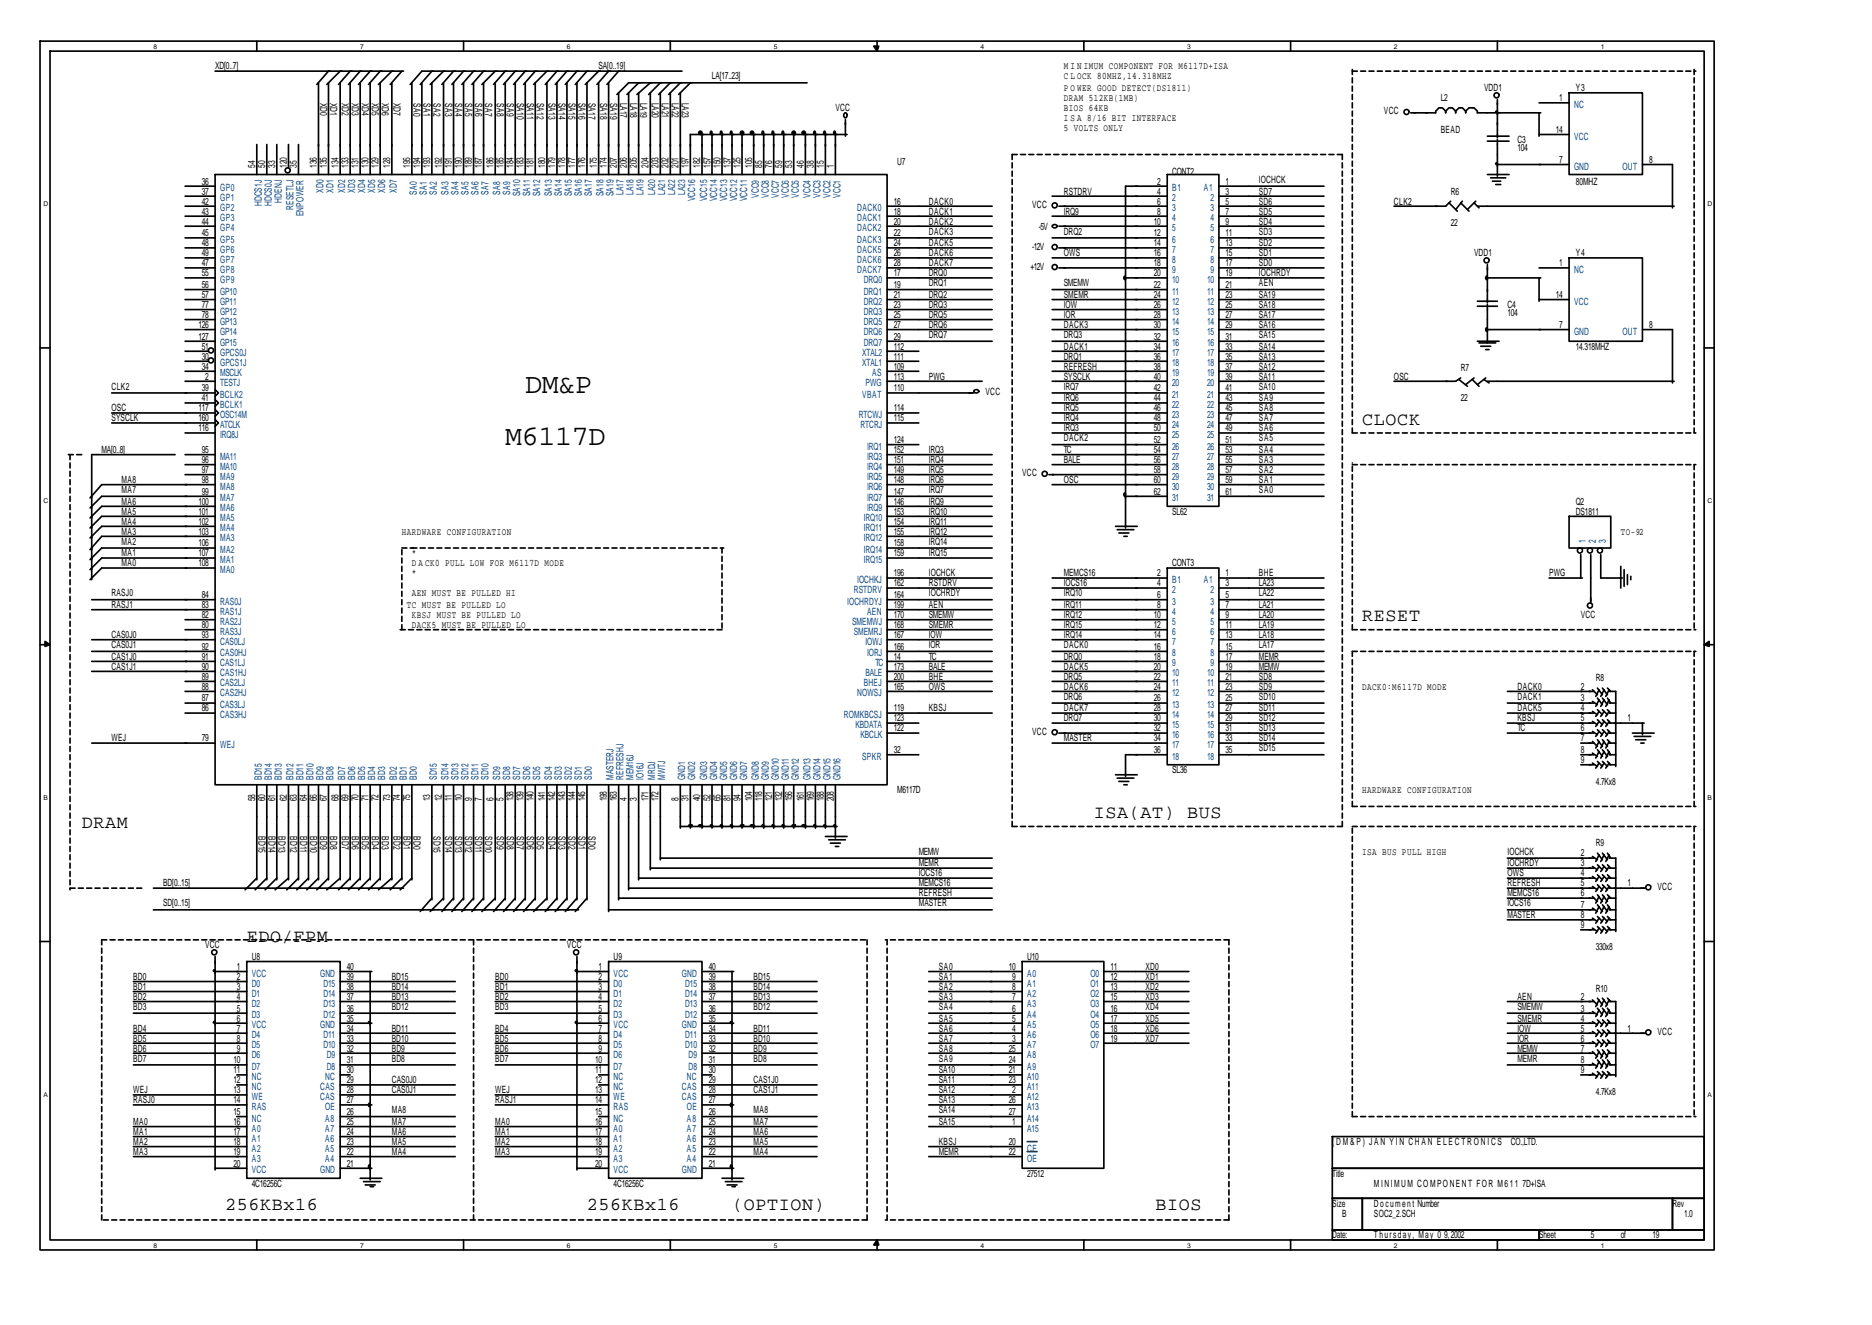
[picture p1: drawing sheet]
<svg xmlns="http://www.w3.org/2000/svg" width="297mm" height="210mm" viewBox="0 0 297 210" stroke-linecap="round" stroke-linejoin="round" font-family="sans-serif">
<defs><g id="words">
<g font-size="4.5">
<text x="83.3" y="62.4">DM&amp;P</text>
<text x="80.2" y="70.6">M6117D</text>
</g>
<g font-size="2.9">
<text x="216.2" y="67.4">CLOCK</text>
<text x="216.2" y="98.6">RESET</text>
<text x="13" y="131.4">DRAM</text>
<text x="173.6" y="129.8">ISA(AT) BUS</text>
<text x="39.2" y="149.4">EDO/FPM</text>
<text x="35.7" y="192">256KBx16</text>
<text x="93.1" y="192">256KBx16</text>
<text x="116.2" y="192">(OPTION)</text>
<text x="183.4" y="192">BIOS</text>
</g>
<g font-size="1.6">
<text x="34.1" y="11">XD[0..7]</text>
<text x="95" y="11">SA[0..19]</text>
<text x="168.8" y="11">M I N IMUM COMPONENT FOR M6117D+ISA</text>
<text x="50.8" y="16.3" transform="rotate(90 50.8 16.3)">XD0</text>
<text x="52.4" y="16.3" transform="rotate(90 52.4 16.3)">XD1</text>
<text x="54.2" y="16.3" transform="rotate(90 54.2 16.3)">XD2</text>
<text x="55.8" y="16.3" transform="rotate(90 55.8 16.3)">XD3</text>
<text x="57.4" y="16.3" transform="rotate(90 57.4 16.3)">XD4</text>
<text x="59" y="16.3" transform="rotate(90 59 16.3)">XD5</text>
<text x="60.6" y="16.3" transform="rotate(90 60.6 16.3)">XD6</text>
<text x="62.4" y="16.3" transform="rotate(90 62.4 16.3)">XD7</text>
<text x="65.6" y="16.3" transform="rotate(90 65.6 16.3)">SA0</text>
<text x="67.2" y="16.3" transform="rotate(90 67.2 16.3)">SA1</text>
<text x="68.8" y="16.3" transform="rotate(90 68.8 16.3)">SA2</text>
<text x="70.6" y="16.3" transform="rotate(90 70.6 16.3)">SA3</text>
<text x="72.2" y="16.3" transform="rotate(90 72.2 16.3)">SA4</text>
<text x="73.8" y="16.3" transform="rotate(90 73.8 16.3)">SA5</text>
<text x="75.4" y="16.3" transform="rotate(90 75.4 16.3)">SA6</text>
<text x="77" y="16.3" transform="rotate(90 77 16.3)">SA7</text>
<text x="78.8" y="16.3" transform="rotate(90 78.8 16.3)">SA8</text>
<text x="80.4" y="16.3" transform="rotate(90 80.4 16.3)">SA9</text>
<text x="82" y="16.3" transform="rotate(90 82 16.3)">SA10</text>
<text x="83.6" y="16.3" transform="rotate(90 83.6 16.3)">SA11</text>
<text x="85.2" y="16.3" transform="rotate(90 85.2 16.3)">SA12</text>
<text x="87" y="16.3" transform="rotate(90 87 16.3)">SA13</text>
<text x="88.6" y="16.3" transform="rotate(90 88.6 16.3)">SA14</text>
<text x="90.2" y="16.3" transform="rotate(90 90.2 16.3)">SA15</text>
<text x="91.8" y="16.3" transform="rotate(90 91.8 16.3)">SA16</text>
<text x="93.4" y="16.3" transform="rotate(90 93.4 16.3)">SA17</text>
<text x="95.2" y="16.3" transform="rotate(90 95.2 16.3)">SA18</text>
<text x="96.8" y="16.3" transform="rotate(90 96.8 16.3)">SA19</text>
<text x="98.4" y="16.3" transform="rotate(90 98.4 16.3)">LA17</text>
<text x="100" y="16.3" transform="rotate(90 100 16.3)">LA18</text>
<text x="101.6" y="16.3" transform="rotate(90 101.6 16.3)">LA19</text>
<text x="103.5" y="16.3" transform="rotate(90 103.5 16.3)">LA20</text>
<text x="105" y="16.3" transform="rotate(90 105 16.3)">LA21</text>
<text x="106.6" y="16.3" transform="rotate(90 106.6 16.3)">LA22</text>
<text x="108.2" y="16.3" transform="rotate(90 108.2 16.3)">LA23</text>
<text x="113" y="12.6">LA[17..23]</text>
<text x="132.6" y="17.6">VCC</text>
<text x="168.8" y="12.6">C L OCK 80MHZ,14.318MHZ</text>
<text x="168.8" y="14.5">P O WER GOOD DETECT(DS1811)</text>
<text x="168.8" y="16.1">DRAM 512KB(1MB)</text>
<text x="168.8" y="17.6">BIOS 64KB</text>
<text x="228.6" y="16.1">L2</text>
<text x="235.5" y="14.5">VDD1</text>
<text x="247.4" y="16.1">1</text>
<text x="250" y="14.5">Y3</text>
<text x="168.8" y="19.2">I S A 8/16 BIT INTERFACE</text>
<text x="168.8" y="20.8">5 VOLTS ONLY</text>
<text x="219.6" y="18.2">VCC</text>
<text x="228.6" y="21.1">BEAD</text>
<text x="240.8" y="22.7">C3</text>
<text x="240.8" y="24">104</text>
<text x="246.9" y="21.1">14</text>
<text x="32" y="29.3">36</text>
<text x="40.5" y="26.6" transform="rotate(-90 40.5 26.6)">54</text>
<text x="42.1" y="26.6" transform="rotate(-90 42.1 26.6)">50</text>
<text x="43.7" y="26.6" transform="rotate(-90 43.7 26.6)">33</text>
<text x="45.5" y="26.6" transform="rotate(-90 45.5 26.6)">120</text>
<text x="47.1" y="26.6" transform="rotate(-90 47.1 26.6)">35</text>
<text x="50.3" y="26.6" transform="rotate(-90 50.3 26.6)">136</text>
<text x="51.9" y="26.6" transform="rotate(-90 51.9 26.6)">135</text>
<text x="53.7" y="26.6" transform="rotate(-90 53.7 26.6)">134</text>
<text x="55.3" y="26.6" transform="rotate(-90 55.3 26.6)">133</text>
<text x="56.9" y="26.6" transform="rotate(-90 56.9 26.6)">131</text>
<text x="58.5" y="26.6" transform="rotate(-90 58.5 26.6)">130</text>
<text x="60.1" y="26.6" transform="rotate(-90 60.1 26.6)">129</text>
<text x="61.9" y="26.6" transform="rotate(-90 61.9 26.6)">128</text>
<text x="65.1" y="26.6" transform="rotate(-90 65.1 26.6)">195</text>
<text x="66.7" y="26.6" transform="rotate(-90 66.7 26.6)">194</text>
<text x="68.3" y="26.6" transform="rotate(-90 68.3 26.6)">193</text>
<text x="70.1" y="26.6" transform="rotate(-90 70.1 26.6)">192</text>
<text x="71.7" y="26.6" transform="rotate(-90 71.7 26.6)">191</text>
<text x="73.3" y="26.6" transform="rotate(-90 73.3 26.6)">190</text>
<text x="74.9" y="26.6" transform="rotate(-90 74.9 26.6)">189</text>
<text x="76.5" y="26.6" transform="rotate(-90 76.5 26.6)">187</text>
<text x="78.3" y="26.6" transform="rotate(-90 78.3 26.6)">186</text>
<text x="79.9" y="26.6" transform="rotate(-90 79.9 26.6)">185</text>
<text x="81.5" y="26.6" transform="rotate(-90 81.5 26.6)">184</text>
<text x="83.1" y="26.6" transform="rotate(-90 83.1 26.6)">183</text>
<text x="84.7" y="26.6" transform="rotate(-90 84.7 26.6)">181</text>
<text x="86.5" y="26.6" transform="rotate(-90 86.5 26.6)">180</text>
<text x="88.1" y="26.6" transform="rotate(-90 88.1 26.6)">179</text>
<text x="89.7" y="26.6" transform="rotate(-90 89.7 26.6)">178</text>
<text x="91.3" y="26.6" transform="rotate(-90 91.3 26.6)">177</text>
<text x="92.9" y="26.6" transform="rotate(-90 92.9 26.6)">176</text>
<text x="94.7" y="26.6" transform="rotate(-90 94.7 26.6)">175</text>
<text x="96.3" y="26.6" transform="rotate(-90 96.3 26.6)">174</text>
<text x="97.9" y="26.6" transform="rotate(-90 97.9 26.6)">207</text>
<text x="99.5" y="26.6" transform="rotate(-90 99.5 26.6)">206</text>
<text x="101.1" y="26.6" transform="rotate(-90 101.1 26.6)">205</text>
<text x="102.9" y="26.6" transform="rotate(-90 102.9 26.6)">204</text>
<text x="104.5" y="26.6" transform="rotate(-90 104.5 26.6)">203</text>
<text x="106.1" y="26.6" transform="rotate(-90 106.1 26.6)">202</text>
<text x="107.7" y="26.6" transform="rotate(-90 107.7 26.6)">201</text>
<text x="109.3" y="26.6" transform="rotate(-90 109.3 26.6)">197</text>
<text x="111.1" y="26.6" transform="rotate(-90 111.1 26.6)">182</text>
<text x="112.7" y="26.6" transform="rotate(-90 112.7 26.6)">157</text>
<text x="114.3" y="26.6" transform="rotate(-90 114.3 26.6)">150</text>
<text x="115.9" y="26.6" transform="rotate(-90 115.9 26.6)">137</text>
<text x="117.5" y="26.6" transform="rotate(-90 117.5 26.6)">125</text>
<text x="119.3" y="26.6" transform="rotate(-90 119.3 26.6)">105</text>
<text x="120.9" y="26.6" transform="rotate(-90 120.9 26.6)">85</text>
<text x="122.5" y="26.6" transform="rotate(-90 122.5 26.6)">76</text>
<text x="124.1" y="26.6" transform="rotate(-90 124.1 26.6)">59</text>
<text x="125.7" y="26.6" transform="rotate(-90 125.7 26.6)">53</text>
<text x="127.5" y="26.6" transform="rotate(-90 127.5 26.6)">46</text>
<text x="129.1" y="26.6" transform="rotate(-90 129.1 26.6)">38</text>
<text x="130.7" y="26.6" transform="rotate(-90 130.7 26.6)">15</text>
<text x="132.3" y="26.6" transform="rotate(-90 132.3 26.6)">1</text>
<text x="142.3" y="26.1">U7</text>
<text x="183.6" y="29.3">2</text>
<text x="186" y="27.7">CONT2</text>
<text x="194.5" y="29.3">1</text>
<text x="199.8" y="29">IOCHCK</text>
<text x="247.4" y="25.8">7</text>
<text x="250" y="29.3">80MHZ</text>
<text x="261.7" y="25.8">8</text>
<text x="32" y="30.9">37</text>
<text x="32" y="32.5">42</text>
<text x="32" y="34">43</text>
<text x="32" y="35.6">44</text>
<text x="141.8" y="32.5">16</text>
<text x="141.8" y="34">18</text>
<text x="141.8" y="35.6">20</text>
<text x="147.4" y="32.5">DACK0</text>
<text x="147.4" y="34">DACK1</text>
<text x="147.4" y="35.6">DACK2</text>
<text x="163.8" y="33">VCC</text>
<text x="168.8" y="30.9">RSTDRV</text>
<text x="168.8" y="34">IRQ9</text>
<text x="183.1" y="35.6">10</text>
<text x="183.6" y="30.9">4</text>
<text x="183.6" y="32.5">6</text>
<text x="183.6" y="34">8</text>
<text x="194.5" y="30.9">3</text>
<text x="194.5" y="32.5">5</text>
<text x="194.5" y="34">7</text>
<text x="194.5" y="35.6">9</text>
<text x="199.8" y="30.9">SD7</text>
<text x="199.8" y="32.5">SD6</text>
<text x="199.8" y="34">SD5</text>
<text x="199.8" y="35.6">SD4</text>
<text x="221.2" y="32.5">CLK2</text>
<text x="230.2" y="30.9">R6</text>
<text x="230.2" y="35.9">22</text>
<text x="32" y="37.5">45</text>
<text x="32" y="39.1">48</text>
<text x="32" y="40.7">49</text>
<text x="141.8" y="37.5">22</text>
<text x="141.8" y="39.1">24</text>
<text x="141.8" y="40.7">26</text>
<text x="147.4" y="37.2">DACK3</text>
<text x="147.4" y="39.1">DACK5</text>
<text x="147.4" y="40.7">DACK6</text>
<text x="163.8" y="39.6">-12V</text>
<text x="164.8" y="36.4">-5V</text>
<text x="168.8" y="37.2">DRQ2</text>
<text x="168.8" y="40.7">OWS</text>
<text x="183.1" y="37.5">12</text>
<text x="183.1" y="39.1">14</text>
<text x="183.1" y="40.7">16</text>
<text x="194.5" y="37.5">11</text>
<text x="194.5" y="39.1">13</text>
<text x="194.5" y="40.7">15</text>
<text x="199.8" y="37.2">SD3</text>
<text x="199.8" y="39.1">SD2</text>
<text x="199.8" y="40.7">SD1</text>
<text x="233.9" y="40.7">VDD1</text>
<text x="250" y="40.7">Y4</text>
<text x="32" y="42.2">47</text>
<text x="32" y="43.8">55</text>
<text x="32" y="45.7">56</text>
<text x="32" y="47.3">57</text>
<text x="141.8" y="42.2">28</text>
<text x="141.8" y="43.8">17</text>
<text x="141.8" y="45.7">19</text>
<text x="141.8" y="47.3">21</text>
<text x="147.4" y="42.2">DACK7</text>
<text x="147.4" y="43.8">DRQ0</text>
<text x="147.4" y="45.4">DRQ1</text>
<text x="147.4" y="47.3">DRQ2</text>
<text x="163.5" y="42.8">+12V</text>
<text x="168.8" y="45.4">SMEMW</text>
<text x="168.8" y="47.3">SMEMR</text>
<text x="183.1" y="42.2">18</text>
<text x="183.1" y="43.8">20</text>
<text x="183.1" y="45.7">22</text>
<text x="183.1" y="47.3">24</text>
<text x="194.5" y="42.2">17</text>
<text x="194.5" y="43.8">19</text>
<text x="194.5" y="45.7">21</text>
<text x="194.5" y="47.3">23</text>
<text x="199.8" y="42.2">SD0</text>
<text x="199.8" y="43.8">IOCHRDY</text>
<text x="199.8" y="45.4">AEN</text>
<text x="199.8" y="47.3">SA19</text>
<text x="246.9" y="47.3">14</text>
<text x="247.4" y="42.2">1</text>
<text x="31.5" y="52">126</text>
<text x="31.5" y="53.9">127</text>
<text x="32" y="48.9">77</text>
<text x="32" y="50.4">78</text>
<text x="141.8" y="48.9">23</text>
<text x="141.8" y="50.4">25</text>
<text x="141.8" y="52">27</text>
<text x="141.8" y="53.9">29</text>
<text x="147.4" y="48.9">DRQ3</text>
<text x="147.4" y="50.4">DRQ5</text>
<text x="147.4" y="52">DRQ6</text>
<text x="147.4" y="53.6">DRQ7</text>
<text x="168.8" y="48.9">IOW</text>
<text x="168.8" y="50.4">IOR</text>
<text x="168.8" y="52">DACK3</text>
<text x="168.8" y="53.6">DRQ3</text>
<text x="183.1" y="48.9">26</text>
<text x="183.1" y="50.4">28</text>
<text x="183.1" y="52">30</text>
<text x="183.1" y="53.9">32</text>
<text x="194.5" y="48.9">25</text>
<text x="194.5" y="50.4">27</text>
<text x="194.5" y="52">29</text>
<text x="194.5" y="53.9">31</text>
<text x="199.8" y="48.9">SA18</text>
<text x="199.8" y="50.4">SA17</text>
<text x="199.8" y="52">SA16</text>
<text x="199.8" y="53.6">SA15</text>
<text x="239.2" y="48.9">C4</text>
<text x="239.2" y="50.2">104</text>
<text x="247.4" y="52">7</text>
<text x="261.7" y="52">8</text>
<text x="32" y="58.6">34</text>
<text x="32" y="55.5">51</text>
<text x="32" y="57.1">30</text>
<text x="141.8" y="55.5">112</text>
<text x="141.8" y="58.6">109</text>
<text x="141.8" y="57.1">111</text>
<text x="168.8" y="55.5">DACK1</text>
<text x="168.8" y="57.1">DRQ1</text>
<text x="168.8" y="58.6">REFRESH</text>
<text x="183.1" y="55.5">34</text>
<text x="183.1" y="57.1">36</text>
<text x="183.1" y="58.6">38</text>
<text x="194.5" y="55.5">33</text>
<text x="194.5" y="57.1">35</text>
<text x="194.5" y="58.6">37</text>
<text x="199.8" y="55.5">SA14</text>
<text x="199.8" y="57.1">SA13</text>
<text x="199.8" y="58.6">SA12</text>
<text x="231.8" y="58.9">R7</text>
<text x="250" y="55.5">14.318MHZ</text>
<text x="17.7" y="61.8">CLK2</text>
<text x="17.7" y="65.3">OSC</text>
<text x="31.5" y="65.3">117</text>
<text x="32" y="63.7">41</text>
<text x="32" y="62.1">39</text>
<text x="32.5" y="60.2">2</text>
<text x="141.8" y="60.2">113</text>
<text x="141.8" y="62.1">110</text>
<text x="141.8" y="65.3">114</text>
<text x="147.4" y="60.2">PWG</text>
<text x="156.4" y="62.6">VCC</text>
<text x="168.8" y="60.2">SYSCLK</text>
<text x="168.8" y="61.8">IRQ7</text>
<text x="168.8" y="63.7">IRQ6</text>
<text x="168.8" y="65.3">IRQ5</text>
<text x="183.1" y="60.2">40</text>
<text x="183.1" y="62.1">42</text>
<text x="183.1" y="63.7">44</text>
<text x="183.1" y="65.3">46</text>
<text x="194.5" y="60.2">39</text>
<text x="194.5" y="62.1">41</text>
<text x="194.5" y="63.7">43</text>
<text x="194.5" y="65.3">45</text>
<text x="199.8" y="60.2">SA11</text>
<text x="199.8" y="61.8">SA10</text>
<text x="199.8" y="63.7">SA9</text>
<text x="199.8" y="65.3">SA8</text>
<text x="221.2" y="60.2">OSC</text>
<text x="231.8" y="63.7">22</text>
<text x="16.1" y="71.9">MA[0..8]</text>
<text x="17.7" y="66.9">SYSCLK</text>
<text x="31.5" y="68.4">116</text>
<text x="31.5" y="66.9">160</text>
<text x="32" y="71.9">95</text>
<text x="141.8" y="70.3">124</text>
<text x="141.8" y="71.9">152</text>
<text x="141.8" y="66.9">115</text>
<text x="147.4" y="71.9">IRQ3</text>
<text x="168.8" y="66.9">IRQ4</text>
<text x="168.8" y="68.4">IRQ3</text>
<text x="168.8" y="70">DACK2</text>
<text x="168.8" y="71.9">TC</text>
<text x="183.1" y="66.9">48</text>
<text x="183.1" y="68.4">50</text>
<text x="183.1" y="70.3">52</text>
<text x="183.1" y="71.9">54</text>
<text x="194.5" y="66.9">47</text>
<text x="194.5" y="68.4">49</text>
<text x="194.5" y="70.3">51</text>
<text x="194.5" y="71.9">53</text>
<text x="199.8" y="66.9">SA7</text>
<text x="199.8" y="68.4">SA6</text>
<text x="199.8" y="70">SA5</text>
<text x="199.8" y="71.9">SA4</text>
<text x="19.3" y="76.6">MA8</text>
<text x="32" y="73.5">96</text>
<text x="32" y="75.1">97</text>
<text x="32" y="76.6">98</text>
<text x="141.8" y="73.5">151</text>
<text x="141.8" y="75.1">149</text>
<text x="141.8" y="76.6">148</text>
<text x="147.4" y="73.5">IRQ4</text>
<text x="147.4" y="76.6">IRQ6</text>
<text x="147.4" y="75.1">IRQ5</text>
<text x="162.2" y="75.6">VCC</text>
<text x="168.8" y="73.5">BALE</text>
<text x="168.8" y="76.6">OSC</text>
<text x="183.1" y="73.5">56</text>
<text x="183.1" y="75.1">58</text>
<text x="183.1" y="76.6">60</text>
<text x="194.5" y="73.5">55</text>
<text x="194.5" y="75.1">57</text>
<text x="194.5" y="76.6">59</text>
<text x="199.8" y="73.5">SA3</text>
<text x="199.8" y="75.1">SA2</text>
<text x="199.8" y="76.6">SA1</text>
<text x="19.3" y="78.2">MA7</text>
<text x="19.3" y="80.1">MA6</text>
<text x="19.3" y="81.7">MA5</text>
<text x="19.3" y="83.3">MA4</text>
<text x="31.5" y="80.1">100</text>
<text x="31.5" y="81.7">101</text>
<text x="31.5" y="83.3">102</text>
<text x="32" y="78.5">99</text>
<text x="141.8" y="78.5">147</text>
<text x="141.8" y="80.1">146</text>
<text x="141.8" y="81.7">153</text>
<text x="141.8" y="83.3">154</text>
<text x="147.4" y="78.2">IRQ7</text>
<text x="147.4" y="80.1">IRQ9</text>
<text x="147.4" y="81.7">IRQ10</text>
<text x="147.4" y="83.3">IRQ11</text>
<text x="183.1" y="78.5">62</text>
<text x="186" y="81.7">SL62</text>
<text x="194.5" y="78.5">61</text>
<text x="199.8" y="78.2">SA0</text>
<text x="250" y="80.1">Q2</text>
<text x="250" y="81.7">DS1811</text>
<text x="19.3" y="84.8">MA3</text>
<text x="19.3" y="86.4">MA2</text>
<text x="19.3" y="88.3">MA1</text>
<text x="19.3" y="89.9">MA0</text>
<text x="31.5" y="84.8">103</text>
<text x="31.5" y="86.7">106</text>
<text x="31.5" y="88.3">107</text>
<text x="31.5" y="89.9">108</text>
<text x="63.8" y="84.8">HARDWARE CONFIGURATION</text>
<text x="65.4" y="89.9">D A CK0 PULL LOW FOR M6117D MODE</text>
<text x="65.4" y="88.3">*</text>
<text x="141.8" y="84.8">155</text>
<text x="141.8" y="86.7">158</text>
<text x="141.8" y="88.3">159</text>
<text x="147.4" y="84.8">IRQ12</text>
<text x="147.4" y="86.4">IRQ14</text>
<text x="147.4" y="88.3">IRQ15</text>
<text x="186" y="89.9">CONT3</text>
<text x="257.2" y="84.8">TO-92</text>
<text x="17.7" y="94.6">RASJ0</text>
<text x="32" y="94.9">84</text>
<text x="65.4" y="94.6">AEN MUST BE PULLED HI</text>
<text x="65.4" y="91.5">*</text>
<text x="141.8" y="91.5">196</text>
<text x="141.8" y="93">162</text>
<text x="141.8" y="94.9">164</text>
<text x="147.4" y="91.5">IOCHCK</text>
<text x="147.4" y="93">RSTDRV</text>
<text x="147.4" y="94.6">IOCHRDY</text>
<text x="168.8" y="91.5">MEMCS16</text>
<text x="168.8" y="93">IOCS16</text>
<text x="168.8" y="94.6">IRQ10</text>
<text x="183.6" y="91.5">2</text>
<text x="183.6" y="93">4</text>
<text x="183.6" y="94.9">6</text>
<text x="194.5" y="91.5">1</text>
<text x="194.5" y="93">3</text>
<text x="194.5" y="94.9">5</text>
<text x="199.8" y="91.5">BHE</text>
<text x="199.8" y="93">LA23</text>
<text x="199.8" y="94.6">LA22</text>
<text x="245.8" y="91.5">PWG</text>
<text x="17.7" y="96.5">RASJ1</text>
<text x="17.7" y="101.2">CAS0J0</text>
<text x="32" y="96.5">83</text>
<text x="32" y="101.2">93</text>
<text x="32" y="99.7">80</text>
<text x="32" y="98.1">82</text>
<text x="64.6" y="96.5">TC MUST BE PULLED LO</text>
<text x="65.4" y="98.1">KBSJ MUST BE PULLED LO</text>
<text x="65.4" y="99.7">DACK5 MUST BE PULLED LO</text>
<text x="141.8" y="96.5">199</text>
<text x="141.8" y="98.1">170</text>
<text x="141.8" y="99.7">168</text>
<text x="141.8" y="101.2">167</text>
<text x="147.4" y="96.5">AEN</text>
<text x="147.4" y="98.1">SMEMW</text>
<text x="147.4" y="99.7">SMEMR</text>
<text x="147.4" y="101.2">IOW</text>
<text x="168.8" y="96.5">IRQ11</text>
<text x="168.8" y="98.1">IRQ12</text>
<text x="168.8" y="99.7">IRQ15</text>
<text x="168.8" y="101.2">IRQ14</text>
<text x="183.1" y="98.1">10</text>
<text x="183.1" y="99.7">12</text>
<text x="183.1" y="101.2">14</text>
<text x="183.6" y="96.5">8</text>
<text x="194.5" y="96.5">7</text>
<text x="194.5" y="98.1">9</text>
<text x="194.5" y="99.7">11</text>
<text x="194.5" y="101.2">13</text>
<text x="199.8" y="96.5">LA21</text>
<text x="199.8" y="98.1">LA20</text>
<text x="199.8" y="99.7">LA19</text>
<text x="199.8" y="101.2">LA18</text>
<text x="250.8" y="98.1">VCC</text>
<text x="17.7" y="102.8">CAS0J1</text>
<text x="17.7" y="104.7">CAS1J0</text>
<text x="17.7" y="106.3">CAS1J1</text>
<text x="32" y="103.1">92</text>
<text x="32" y="104.7">91</text>
<text x="32" y="106.3">90</text>
<text x="32" y="107.9">89</text>
<text x="141.8" y="103.1">166</text>
<text x="141.8" y="104.7">14</text>
<text x="141.8" y="106.3">173</text>
<text x="141.8" y="107.9">200</text>
<text x="147.4" y="102.8">IOR</text>
<text x="147.4" y="104.7">TC</text>
<text x="147.4" y="106.3">BALE</text>
<text x="147.4" y="107.9">BHE</text>
<text x="168.8" y="102.8">DACK0</text>
<text x="168.8" y="104.7">DRQ0</text>
<text x="168.8" y="106.3">DACK5</text>
<text x="168.8" y="107.9">DRQ5</text>
<text x="183.1" y="103.1">16</text>
<text x="183.1" y="104.7">18</text>
<text x="183.1" y="106.3">20</text>
<text x="183.1" y="107.9">22</text>
<text x="194.5" y="103.1">15</text>
<text x="194.5" y="104.7">17</text>
<text x="194.5" y="106.3">19</text>
<text x="194.5" y="107.9">21</text>
<text x="199.8" y="102.8">LA17</text>
<text x="199.8" y="104.7">MEMR</text>
<text x="199.8" y="106.3">MEMW</text>
<text x="199.8" y="107.9">SD8</text>
<text x="32" y="109.4">88</text>
<text x="32" y="111.3">87</text>
<text x="32" y="112.9">86</text>
<text x="141.8" y="109.4">165</text>
<text x="141.8" y="112.9">119</text>
<text x="147.4" y="109.4">OWS</text>
<text x="147.4" y="112.9">KBSJ</text>
<text x="168.8" y="109.4">DACK6</text>
<text x="168.8" y="111">DRQ6</text>
<text x="168.8" y="112.9">DACK7</text>
<text x="183.1" y="109.4">24</text>
<text x="183.1" y="111.3">26</text>
<text x="183.1" y="112.9">28</text>
<text x="194.5" y="109.4">23</text>
<text x="194.5" y="111.3">25</text>
<text x="194.5" y="112.9">27</text>
<text x="199.8" y="109.4">SD9</text>
<text x="199.8" y="111">SD10</text>
<text x="199.8" y="112.9">SD11</text>
<text x="216.2" y="109.4">DACK0:M6117D MODE</text>
<text x="240.8" y="109.4">DACK0</text>
<text x="240.8" y="111">DACK1</text>
<text x="240.8" y="112.9">DACK5</text>
<text x="250.8" y="109.4">2</text>
<text x="250.8" y="111.3">3</text>
<text x="250.8" y="112.9">4</text>
<text x="253.2" y="108.1">R8</text>
<text x="17.7" y="117.7">WEJ</text>
<text x="32" y="117.7">79</text>
<text x="141.8" y="119.5">32</text>
<text x="141.8" y="114.5">123</text>
<text x="141.8" y="116.1">122</text>
<text x="163.8" y="116.6">VCC</text>
<text x="168.8" y="114.5">DRQ7</text>
<text x="168.8" y="117.7">MASTER</text>
<text x="183.1" y="114.5">30</text>
<text x="183.1" y="116.1">32</text>
<text x="183.1" y="117.7">34</text>
<text x="183.1" y="119.5">36</text>
<text x="194.5" y="114.5">29</text>
<text x="194.5" y="116.1">31</text>
<text x="194.5" y="117.7">33</text>
<text x="194.5" y="119.5">35</text>
<text x="199.8" y="114.5">SD12</text>
<text x="199.8" y="116.1">SD13</text>
<text x="199.8" y="117.7">SD14</text>
<text x="199.8" y="119.2">SD15</text>
<text x="240.8" y="114.5">KBSJ</text>
<text x="240.8" y="116.1">TC</text>
<text x="250.8" y="114.5">5</text>
<text x="250.8" y="116.1">6</text>
<text x="250.8" y="117.7">7</text>
<text x="250.8" y="119.5">8</text>
<text x="258.2" y="114.5">1</text>
<text x="142.3" y="125.9">M6117D</text>
<text x="186" y="122.7">SL36</text>
<text x="216.2" y="125.9">HARDWARE CONFIGURATION</text>
<text x="250.8" y="121.1">9</text>
<text x="253.2" y="124.5">4.7Kx8</text>
<text x="40.5" y="127.2" transform="rotate(-90 40.5 127.2)">58</text>
<text x="42.1" y="127.2" transform="rotate(-90 42.1 127.2)">60</text>
<text x="43.7" y="127.2" transform="rotate(-90 43.7 127.2)">61</text>
<text x="45.5" y="127.2" transform="rotate(-90 45.5 127.2)">62</text>
<text x="47.1" y="127.2" transform="rotate(-90 47.1 127.2)">63</text>
<text x="48.7" y="127.2" transform="rotate(-90 48.7 127.2)">64</text>
<text x="50.3" y="127.2" transform="rotate(-90 50.3 127.2)">66</text>
<text x="51.9" y="127.2" transform="rotate(-90 51.9 127.2)">67</text>
<text x="53.7" y="127.2" transform="rotate(-90 53.7 127.2)">68</text>
<text x="55.3" y="127.2" transform="rotate(-90 55.3 127.2)">69</text>
<text x="56.9" y="127.2" transform="rotate(-90 56.9 127.2)">70</text>
<text x="58.5" y="127.2" transform="rotate(-90 58.5 127.2)">71</text>
<text x="60.1" y="127.2" transform="rotate(-90 60.1 127.2)">72</text>
<text x="61.9" y="127.2" transform="rotate(-90 61.9 127.2)">73</text>
<text x="63.5" y="127.2" transform="rotate(-90 63.5 127.2)">74</text>
<text x="65.1" y="127.2" transform="rotate(-90 65.1 127.2)">75</text>
<text x="68.3" y="127.2" transform="rotate(-90 68.3 127.2)">13</text>
<text x="70.1" y="127.2" transform="rotate(-90 70.1 127.2)">12</text>
<text x="71.7" y="127.2" transform="rotate(-90 71.7 127.2)">11</text>
<text x="73.3" y="127.2" transform="rotate(-90 73.3 127.2)">10</text>
<text x="74.9" y="127.2" transform="rotate(-90 74.9 127.2)">9</text>
<text x="76.5" y="127.2" transform="rotate(-90 76.5 127.2)">7</text>
<text x="78.3" y="127.2" transform="rotate(-90 78.3 127.2)">6</text>
<text x="79.9" y="127.2" transform="rotate(-90 79.9 127.2)">5</text>
<text x="81.5" y="127.2" transform="rotate(-90 81.5 127.2)">138</text>
<text x="83.1" y="127.2" transform="rotate(-90 83.1 127.2)">139</text>
<text x="84.7" y="127.2" transform="rotate(-90 84.7 127.2)">140</text>
<text x="86.5" y="127.2" transform="rotate(-90 86.5 127.2)">141</text>
<text x="88.1" y="127.2" transform="rotate(-90 88.1 127.2)">142</text>
<text x="89.7" y="127.2" transform="rotate(-90 89.7 127.2)">143</text>
<text x="91.3" y="127.2" transform="rotate(-90 91.3 127.2)">144</text>
<text x="92.9" y="127.2" transform="rotate(-90 92.9 127.2)">145</text>
<text x="96.3" y="127.2" transform="rotate(-90 96.3 127.2)">198</text>
<text x="97.9" y="127.2" transform="rotate(-90 97.9 127.2)">163</text>
<text x="99.5" y="127.2" transform="rotate(-90 99.5 127.2)">4</text>
<text x="101.1" y="127.2" transform="rotate(-90 101.1 127.2)">3</text>
<text x="102.9" y="127.2" transform="rotate(-90 102.9 127.2)">171</text>
<text x="104.5" y="127.2" transform="rotate(-90 104.5 127.2)">172</text>
<text x="107.7" y="127.2" transform="rotate(-90 107.7 127.2)">8</text>
<text x="109.3" y="127.2" transform="rotate(-90 109.3 127.2)">31</text>
<text x="111.1" y="127.2" transform="rotate(-90 111.1 127.2)">40</text>
<text x="112.7" y="127.2" transform="rotate(-90 112.7 127.2)">52</text>
<text x="114.3" y="127.2" transform="rotate(-90 114.3 127.2)">65</text>
<text x="115.9" y="127.2" transform="rotate(-90 115.9 127.2)">81</text>
<text x="117.5" y="127.2" transform="rotate(-90 117.5 127.2)">94</text>
<text x="119.3" y="127.2" transform="rotate(-90 119.3 127.2)">104</text>
<text x="120.9" y="127.2" transform="rotate(-90 120.9 127.2)">118</text>
<text x="122.5" y="127.2" transform="rotate(-90 122.5 127.2)">121</text>
<text x="124.1" y="127.2" transform="rotate(-90 124.1 127.2)">132</text>
<text x="125.7" y="127.2" transform="rotate(-90 125.7 127.2)">156</text>
<text x="127.5" y="127.2" transform="rotate(-90 127.5 127.2)">161</text>
<text x="129.1" y="127.2" transform="rotate(-90 129.1 127.2)">169</text>
<text x="130.7" y="127.2" transform="rotate(-90 130.7 127.2)">188</text>
<text x="132.3" y="127.2" transform="rotate(-90 132.3 127.2)">208</text>
<text x="41" y="132.7" transform="rotate(90 41 132.7)">BD15</text>
<text x="42.6" y="132.7" transform="rotate(90 42.6 132.7)">BD14</text>
<text x="44.2" y="132.7" transform="rotate(90 44.2 132.7)">BD13</text>
<text x="46" y="132.7" transform="rotate(90 46 132.7)">BD12</text>
<text x="47.6" y="132.7" transform="rotate(90 47.6 132.7)">BD11</text>
<text x="49.2" y="132.7" transform="rotate(90 49.2 132.7)">BD10</text>
<text x="50.8" y="132.7" transform="rotate(90 50.8 132.7)">BD9</text>
<text x="52.4" y="132.7" transform="rotate(90 52.4 132.7)">BD8</text>
<text x="54.2" y="132.7" transform="rotate(90 54.2 132.7)">BD7</text>
<text x="55.8" y="132.7" transform="rotate(90 55.8 132.7)">BD6</text>
<text x="57.4" y="132.7" transform="rotate(90 57.4 132.7)">BD5</text>
<text x="59" y="132.7" transform="rotate(90 59 132.7)">BD4</text>
<text x="60.6" y="132.7" transform="rotate(90 60.6 132.7)">BD3</text>
<text x="62.4" y="132.7" transform="rotate(90 62.4 132.7)">BD2</text>
<text x="64" y="132.7" transform="rotate(90 64 132.7)">BD1</text>
<text x="65.6" y="132.7" transform="rotate(90 65.6 132.7)">BD0</text>
<text x="68.8" y="132.7" transform="rotate(90 68.8 132.7)">SD15</text>
<text x="70.6" y="132.7" transform="rotate(90 70.6 132.7)">SD14</text>
<text x="72.2" y="132.7" transform="rotate(90 72.2 132.7)">SD13</text>
<text x="73.8" y="132.7" transform="rotate(90 73.8 132.7)">SD12</text>
<text x="75.4" y="132.7" transform="rotate(90 75.4 132.7)">SD11</text>
<text x="77" y="132.7" transform="rotate(90 77 132.7)">SD10</text>
<text x="78.8" y="132.7" transform="rotate(90 78.8 132.7)">SD9</text>
<text x="80.4" y="132.7" transform="rotate(90 80.4 132.7)">SD8</text>
<text x="82" y="132.7" transform="rotate(90 82 132.7)">SD7</text>
<text x="83.6" y="132.7" transform="rotate(90 83.6 132.7)">SD6</text>
<text x="85.2" y="132.7" transform="rotate(90 85.2 132.7)">SD5</text>
<text x="87" y="132.7" transform="rotate(90 87 132.7)">SD4</text>
<text x="88.6" y="132.7" transform="rotate(90 88.6 132.7)">SD3</text>
<text x="90.2" y="132.7" transform="rotate(90 90.2 132.7)">SD2</text>
<text x="91.8" y="132.7" transform="rotate(90 91.8 132.7)">SD1</text>
<text x="93.4" y="132.7" transform="rotate(90 93.4 132.7)">SD0</text>
<text x="145.8" y="135.6">MEMW</text>
<text x="145.8" y="137.5">MEMR</text>
<text x="216.2" y="135.6">ISA BUS PULL HIGH</text>
<text x="239.2" y="135.6">IOCHCK</text>
<text x="239.2" y="137.5">IOCHRDY</text>
<text x="250.8" y="135.9">2</text>
<text x="250.8" y="137.5">3</text>
<text x="253.2" y="134.3">R9</text>
<text x="25.9" y="140.7">BD[0..15]</text>
<text x="25.9" y="143.8">SD[0..15]</text>
<text x="145.8" y="139.1">IOCS16</text>
<text x="145.8" y="140.7">MEMCS16</text>
<text x="145.8" y="142.3">REFRESH</text>
<text x="145.8" y="143.8">MASTER</text>
<text x="239.2" y="139.1">OWS</text>
<text x="239.2" y="140.7">REFRESH</text>
<text x="239.2" y="142.3">MEMCS16</text>
<text x="239.2" y="143.8">IOCS16</text>
<text x="250.8" y="139.1">4</text>
<text x="250.8" y="140.7">5</text>
<text x="250.8" y="142.3">6</text>
<text x="258.2" y="140.7">1</text>
<text x="263" y="141.2">VCC</text>
<text x="239.2" y="145.7">MASTER</text>
<text x="250.8" y="144.1">7</text>
<text x="250.8" y="145.7">8</text>
<text x="250.8" y="147.3">9</text>
<text x="21.2" y="155.5">BD0</text>
<text x="32.5" y="150.5">VCC</text>
<text x="37.6" y="153.9">1</text>
<text x="37.6" y="155.5">2</text>
<text x="40" y="152.3">U8</text>
<text x="55" y="155.5">39</text>
<text x="55" y="153.9">40</text>
<text x="62.2" y="155.5">BD15</text>
<text x="78.6" y="155.5">BD0</text>
<text x="90" y="150.5">VCC</text>
<text x="95" y="153.9">1</text>
<text x="95" y="155.5">2</text>
<text x="97.4" y="152.3">U9</text>
<text x="112.4" y="155.5">39</text>
<text x="112.4" y="153.9">40</text>
<text x="119.6" y="155.5">BD15</text>
<text x="149" y="155.5">SA1</text>
<text x="149" y="153.9">SA0</text>
<text x="160.1" y="153.9">10</text>
<text x="160.6" y="155.5">9</text>
<text x="163" y="152.3">U10</text>
<text x="176.2" y="153.9">11</text>
<text x="176.2" y="155.5">12</text>
<text x="181.8" y="155.5">XD1</text>
<text x="181.8" y="153.9">XD0</text>
<text x="253.2" y="150.7">330x8</text>
<text x="21.2" y="160.2">BD3</text>
<text x="21.2" y="158.7">BD2</text>
<text x="21.2" y="157.1">BD1</text>
<text x="37.6" y="157.1">3</text>
<text x="37.6" y="158.7">4</text>
<text x="37.6" y="160.5">5</text>
<text x="55" y="160.5">36</text>
<text x="55" y="158.7">37</text>
<text x="55" y="157.1">38</text>
<text x="62.2" y="160.2">BD12</text>
<text x="62.2" y="158.7">BD13</text>
<text x="62.2" y="157.1">BD14</text>
<text x="78.6" y="160.2">BD3</text>
<text x="78.6" y="158.7">BD2</text>
<text x="78.6" y="157.1">BD1</text>
<text x="95" y="157.1">3</text>
<text x="95" y="158.7">4</text>
<text x="95" y="160.5">5</text>
<text x="112.4" y="160.5">36</text>
<text x="112.4" y="158.7">37</text>
<text x="112.4" y="157.1">38</text>
<text x="119.6" y="160.2">BD12</text>
<text x="119.6" y="158.7">BD13</text>
<text x="119.6" y="157.1">BD14</text>
<text x="149" y="160.2">SA4</text>
<text x="149" y="158.7">SA3</text>
<text x="149" y="157.1">SA2</text>
<text x="160.6" y="157.1">8</text>
<text x="160.6" y="158.7">7</text>
<text x="160.6" y="160.5">6</text>
<text x="176.2" y="157.1">13</text>
<text x="176.2" y="158.7">15</text>
<text x="176.2" y="160.5">16</text>
<text x="181.8" y="160.2">XD4</text>
<text x="181.8" y="158.7">XD3</text>
<text x="181.8" y="157.1">XD2</text>
<text x="240.8" y="160.2">SMEMW</text>
<text x="240.8" y="158.7">AEN</text>
<text x="250.8" y="158.7">2</text>
<text x="250.8" y="160.5">3</text>
<text x="253.2" y="157.3">R10</text>
<text x="21.2" y="166.9">BD6</text>
<text x="21.2" y="165.3">BD5</text>
<text x="21.2" y="163.7">BD4</text>
<text x="37.6" y="162.1">6</text>
<text x="37.6" y="163.7">7</text>
<text x="37.6" y="165.3">8</text>
<text x="37.6" y="166.9">9</text>
<text x="55" y="166.9">32</text>
<text x="55" y="165.3">33</text>
<text x="55" y="163.7">34</text>
<text x="55" y="162.1">35</text>
<text x="62.2" y="166.9">BD9</text>
<text x="62.2" y="165.3">BD10</text>
<text x="62.2" y="163.7">BD11</text>
<text x="78.6" y="166.9">BD6</text>
<text x="78.6" y="165.3">BD5</text>
<text x="78.6" y="163.7">BD4</text>
<text x="95" y="162.1">6</text>
<text x="95" y="163.7">7</text>
<text x="95" y="165.3">8</text>
<text x="95" y="166.9">9</text>
<text x="112.4" y="166.9">32</text>
<text x="112.4" y="165.3">33</text>
<text x="112.4" y="163.7">34</text>
<text x="112.4" y="162.1">35</text>
<text x="119.6" y="166.9">BD9</text>
<text x="119.6" y="165.3">BD10</text>
<text x="119.6" y="163.7">BD11</text>
<text x="149" y="166.9">SA8</text>
<text x="149" y="165.3">SA7</text>
<text x="149" y="163.7">SA6</text>
<text x="149" y="162.1">SA5</text>
<text x="160.1" y="166.9">25</text>
<text x="160.6" y="162.1">5</text>
<text x="160.6" y="163.7">4</text>
<text x="160.6" y="165.3">3</text>
<text x="176.2" y="162.1">17</text>
<text x="176.2" y="163.7">18</text>
<text x="176.2" y="165.3">19</text>
<text x="181.8" y="165.3">XD7</text>
<text x="181.8" y="163.7">XD6</text>
<text x="181.8" y="162.1">XD5</text>
<text x="240.8" y="165.3">IOR</text>
<text x="240.8" y="166.9">MEMW</text>
<text x="240.8" y="163.7">IOW</text>
<text x="240.8" y="162.1">SMEMR</text>
<text x="250.8" y="162.1">4</text>
<text x="250.8" y="163.7">5</text>
<text x="250.8" y="165.3">6</text>
<text x="250.8" y="166.9">7</text>
<text x="258.2" y="163.7">1</text>
<text x="263" y="164.2">VCC</text>
<text x="21.2" y="168.5">BD7</text>
<text x="21.2" y="173.5">WEJ</text>
<text x="37" y="168.7">10</text>
<text x="37" y="170.3">11</text>
<text x="37" y="171.9">12</text>
<text x="37" y="173.5">13</text>
<text x="55" y="173.5">28</text>
<text x="55" y="171.9">29</text>
<text x="55" y="170.3">30</text>
<text x="55" y="168.7">31</text>
<text x="62.2" y="168.5">BD8</text>
<text x="62.2" y="171.9">CAS0J0</text>
<text x="62.2" y="173.5">CAS0J1</text>
<text x="78.6" y="168.5">BD7</text>
<text x="78.6" y="173.5">WEJ</text>
<text x="94.5" y="168.7">10</text>
<text x="94.5" y="170.3">11</text>
<text x="94.5" y="171.9">12</text>
<text x="94.5" y="173.5">13</text>
<text x="112.4" y="173.5">28</text>
<text x="112.4" y="171.9">29</text>
<text x="112.4" y="170.3">30</text>
<text x="112.4" y="168.7">31</text>
<text x="119.6" y="168.5">BD8</text>
<text x="119.6" y="173.5">CAS1J1</text>
<text x="119.6" y="171.9">CAS1J0</text>
<text x="149" y="168.5">SA9</text>
<text x="149" y="173.5">SA12</text>
<text x="149" y="170.3">SA10</text>
<text x="149" y="171.9">SA11</text>
<text x="160.1" y="168.7">24</text>
<text x="160.1" y="170.3">21</text>
<text x="160.1" y="171.9">23</text>
<text x="160.6" y="173.5">2</text>
<text x="240.8" y="168.5">MEMR</text>
<text x="250.8" y="168.7">8</text>
<text x="250.8" y="170.3">9</text>
<text x="253.2" y="173.7">4.7Kx8</text>
<text x="21.2" y="175.1">RASJ0</text>
<text x="21.2" y="178.5">MA0</text>
<text x="37" y="175.1">14</text>
<text x="37" y="176.9">15</text>
<text x="37" y="178.5">16</text>
<text x="55" y="178.5">25</text>
<text x="55" y="176.9">26</text>
<text x="55" y="175.1">27</text>
<text x="62.2" y="176.7">MA8</text>
<text x="62.2" y="178.5">MA7</text>
<text x="78.6" y="175.1">RASJ1</text>
<text x="78.6" y="178.5">MA0</text>
<text x="94.5" y="175.1">14</text>
<text x="94.5" y="176.9">15</text>
<text x="94.5" y="178.5">16</text>
<text x="112.4" y="178.5">25</text>
<text x="112.4" y="176.9">26</text>
<text x="112.4" y="175.1">27</text>
<text x="119.6" y="178.5">MA7</text>
<text x="119.6" y="176.7">MA8</text>
<text x="149" y="178.5">SA15</text>
<text x="149" y="175.1">SA13</text>
<text x="149" y="176.7">SA14</text>
<text x="160.1" y="175.1">26</text>
<text x="160.1" y="176.9">27</text>
<text x="160.6" y="178.5">1</text>
<text x="21.2" y="183.3">MA3</text>
<text x="21.2" y="181.7">MA2</text>
<text x="21.2" y="180.1">MA1</text>
<text x="37" y="180.1">17</text>
<text x="37" y="181.7">18</text>
<text x="37" y="183.3">19</text>
<text x="37" y="185.1">20</text>
<text x="55" y="185.1">21</text>
<text x="55" y="183.3">22</text>
<text x="55" y="181.7">23</text>
<text x="55" y="180.1">24</text>
<text x="62.2" y="183.3">MA4</text>
<text x="62.2" y="181.7">MA5</text>
<text x="62.2" y="180.1">MA6</text>
<text x="78.6" y="183.3">MA3</text>
<text x="78.6" y="181.7">MA2</text>
<text x="78.6" y="180.1">MA1</text>
<text x="94.5" y="180.1">17</text>
<text x="94.5" y="181.7">18</text>
<text x="94.5" y="183.3">19</text>
<text x="94.5" y="185.1">20</text>
<text x="112.4" y="185.1">21</text>
<text x="112.4" y="183.3">22</text>
<text x="112.4" y="181.7">23</text>
<text x="112.4" y="180.1">24</text>
<text x="119.6" y="183.3">MA4</text>
<text x="119.6" y="181.7">MA5</text>
<text x="119.6" y="180.1">MA6</text>
<text x="149" y="183.3">MEMR</text>
<text x="149" y="181.7">KBSJ</text>
<text x="160.1" y="181.7">20</text>
<text x="160.1" y="183.3">22</text>
<text x="211.4" y="181.7">( D M &amp; P ) J A N Y I N C H A N E L E C T R O N I C S</text>
<text x="239.7" y="181.7">CO.,LTD.</text>
<text x="40" y="188.3">4C16256C</text>
<text x="97.4" y="188.3">4C16256C</text>
<text x="163" y="186.7">27512</text>
<text x="211.4" y="186.7">Title</text>
<text x="211.4" y="191.5">Size</text>
<text x="218" y="188.3">MINIMUM COMPONENT FOR M611</text>
<text x="218" y="191.5">Document Number</text>
<text x="241.6" y="188.3">7D+ISA</text>
<text x="265.4" y="191.5">Rev</text>
<text x="211.4" y="196.5">Date:</text>
<text x="213" y="193.1">B</text>
<text x="218" y="193.1">SOC2_2.SCH</text>
<text x="218" y="196.5">Thursday, May 0</text>
<text x="229.1" y="196.5">9, 2002</text>
<text x="244.2" y="196.5">Sheet</text>
<text x="252.4" y="196.5">5</text>
<text x="257.2" y="196.5">of</text>
<text x="262.2" y="196.5">19</text>
<text x="267.2" y="193.1">1.0</text>
</g>
<g font-size="1.6" fill="#004080">
<text x="249.8" y="17.1">NC</text>
<text x="249.8" y="22.1">VCC</text>
<text x="249.8" y="26.9">GND</text>
<text x="257.4" y="26.9">OUT</text>
<text x="34.9" y="30.3">GP0</text>
<text x="34.9" y="31.9">GP1</text>
<text x="34.9" y="33.5">GP2</text>
<text x="34.9" y="35.1">GP3</text>
<text x="41.5" y="32.7" transform="rotate(-90 41.5 32.7)">HDCS1J</text>
<text x="43.1" y="32.7" transform="rotate(-90 43.1 32.7)">HDCS0J</text>
<text x="44.7" y="32.2" transform="rotate(-90 44.7 32.2)">HDENJ</text>
<text x="46.6" y="33.2" transform="rotate(-90 46.6 33.2)">RESETLJ</text>
<text x="48.2" y="34.3" transform="rotate(-90 48.2 34.3)">ENPOWER</text>
<text x="51.3" y="30.6" transform="rotate(-90 51.3 30.6)">XD0</text>
<text x="52.9" y="30.6" transform="rotate(-90 52.9 30.6)">XD1</text>
<text x="54.8" y="30.6" transform="rotate(-90 54.8 30.6)">XD2</text>
<text x="56.4" y="30.6" transform="rotate(-90 56.4 30.6)">XD3</text>
<text x="57.9" y="30.6" transform="rotate(-90 57.9 30.6)">XD4</text>
<text x="59.5" y="30.6" transform="rotate(-90 59.5 30.6)">XD5</text>
<text x="61.1" y="30.6" transform="rotate(-90 61.1 30.6)">XD6</text>
<text x="63" y="30.6" transform="rotate(-90 63 30.6)">XD7</text>
<text x="66.1" y="30.9" transform="rotate(-90 66.1 30.9)">SA0</text>
<text x="67.7" y="30.9" transform="rotate(-90 67.7 30.9)">SA1</text>
<text x="69.3" y="30.9" transform="rotate(-90 69.3 30.9)">SA2</text>
<text x="71.2" y="30.9" transform="rotate(-90 71.2 30.9)">SA3</text>
<text x="72.8" y="30.9" transform="rotate(-90 72.8 30.9)">SA4</text>
<text x="74.3" y="30.9" transform="rotate(-90 74.3 30.9)">SA5</text>
<text x="75.9" y="30.9" transform="rotate(-90 75.9 30.9)">SA6</text>
<text x="77.5" y="30.9" transform="rotate(-90 77.5 30.9)">SA7</text>
<text x="79.4" y="30.9" transform="rotate(-90 79.4 30.9)">SA8</text>
<text x="81" y="30.9" transform="rotate(-90 81 30.9)">SA9</text>
<text x="82.5" y="31.1" transform="rotate(-90 82.5 31.1)">SA10</text>
<text x="84.1" y="31.1" transform="rotate(-90 84.1 31.1)">SA11</text>
<text x="85.7" y="31.1" transform="rotate(-90 85.7 31.1)">SA12</text>
<text x="87.6" y="31.1" transform="rotate(-90 87.6 31.1)">SA13</text>
<text x="89.2" y="31.1" transform="rotate(-90 89.2 31.1)">SA14</text>
<text x="90.8" y="31.1" transform="rotate(-90 90.8 31.1)">SA15</text>
<text x="92.3" y="31.1" transform="rotate(-90 92.3 31.1)">SA16</text>
<text x="93.9" y="31.1" transform="rotate(-90 93.9 31.1)">SA17</text>
<text x="95.8" y="31.1" transform="rotate(-90 95.8 31.1)">SA18</text>
<text x="97.4" y="31.1" transform="rotate(-90 97.4 31.1)">SA19</text>
<text x="99" y="30.9" transform="rotate(-90 99 30.9)">LA17</text>
<text x="100.5" y="30.9" transform="rotate(-90 100.5 30.9)">LA18</text>
<text x="102.1" y="30.9" transform="rotate(-90 102.1 30.9)">LA19</text>
<text x="104" y="30.9" transform="rotate(-90 104 30.9)">LA20</text>
<text x="105.6" y="30.9" transform="rotate(-90 105.6 30.9)">LA21</text>
<text x="107.2" y="30.9" transform="rotate(-90 107.2 30.9)">LA22</text>
<text x="108.7" y="30.9" transform="rotate(-90 108.7 30.9)">LA23</text>
<text x="110.3" y="31.9" transform="rotate(-90 110.3 31.9)">VCC16</text>
<text x="112.2" y="31.9" transform="rotate(-90 112.2 31.9)">VCC15</text>
<text x="113.8" y="31.9" transform="rotate(-90 113.8 31.9)">VCC14</text>
<text x="115.4" y="31.9" transform="rotate(-90 115.4 31.9)">VCC13</text>
<text x="116.9" y="31.9" transform="rotate(-90 116.9 31.9)">VCC12</text>
<text x="118.5" y="31.9" transform="rotate(-90 118.5 31.9)">VCC11</text>
<text x="120.4" y="31.4" transform="rotate(-90 120.4 31.4)">VCC9</text>
<text x="122" y="31.4" transform="rotate(-90 122 31.4)">VCC8</text>
<text x="123.6" y="31.4" transform="rotate(-90 123.6 31.4)">VCC7</text>
<text x="125.1" y="31.4" transform="rotate(-90 125.1 31.4)">VCC6</text>
<text x="126.7" y="31.4" transform="rotate(-90 126.7 31.4)">VCC5</text>
<text x="128.6" y="31.4" transform="rotate(-90 128.6 31.4)">VCC4</text>
<text x="130.2" y="31.4" transform="rotate(-90 130.2 31.4)">VCC3</text>
<text x="131.8" y="31.4" transform="rotate(-90 131.8 31.4)">VCC2</text>
<text x="133.3" y="31.4" transform="rotate(-90 133.3 31.4)">VCC1</text>
<text x="136" y="33.5">DACK0</text>
<text x="136" y="35.1">DACK1</text>
<text x="186" y="30.3">B1</text>
<text x="186" y="31.9">2</text>
<text x="186" y="33.5">3</text>
<text x="186" y="35.1">4</text>
<text x="191" y="30.3">A1</text>
<text x="192.1" y="31.9">2</text>
<text x="192.1" y="33.5">3</text>
<text x="192.1" y="35.1">4</text>
<text x="34.9" y="36.7">GP4</text>
<text x="34.9" y="38.5">GP5</text>
<text x="34.9" y="40.1">GP6</text>
<text x="34.9" y="41.7">GP7</text>
<text x="136" y="36.7">DACK2</text>
<text x="136" y="38.5">DACK3</text>
<text x="136" y="40.1">DACK5</text>
<text x="136" y="41.7">DACK6</text>
<text x="186" y="36.7">5</text>
<text x="186" y="38.5">6</text>
<text x="186" y="40.1">7</text>
<text x="186" y="41.7">8</text>
<text x="192.1" y="36.7">5</text>
<text x="192.1" y="38.5">6</text>
<text x="192.1" y="40.1">7</text>
<text x="192.1" y="41.7">8</text>
<text x="34.9" y="43.3">GP8</text>
<text x="34.9" y="44.9">GP9</text>
<text x="34.9" y="46.7">GP10</text>
<text x="136" y="43.3">DACK7</text>
<text x="137.1" y="44.9">DRQ0</text>
<text x="137.1" y="46.7">DRQ1</text>
<text x="186" y="43.3">9</text>
<text x="186" y="44.9">10</text>
<text x="186" y="46.7">11</text>
<text x="191.6" y="44.9">10</text>
<text x="191.6" y="46.7">11</text>
<text x="192.1" y="43.3">9</text>
<text x="249.8" y="43.3">NC</text>
<text x="34.9" y="48.3">GP11</text>
<text x="34.9" y="49.9">GP12</text>
<text x="34.9" y="51.5">GP13</text>
<text x="34.9" y="53.1">GP14</text>
<text x="137.1" y="48.3">DRQ2</text>
<text x="137.1" y="49.9">DRQ3</text>
<text x="137.1" y="51.5">DRQ5</text>
<text x="137.1" y="53.1">DRQ6</text>
<text x="186" y="48.3">12</text>
<text x="186" y="49.9">13</text>
<text x="186" y="51.5">14</text>
<text x="186" y="53.1">15</text>
<text x="191.6" y="48.3">12</text>
<text x="191.6" y="49.9">13</text>
<text x="191.6" y="51.5">14</text>
<text x="191.6" y="53.1">15</text>
<text x="249.8" y="53.1">GND</text>
<text x="249.8" y="48.3">VCC</text>
<text x="257.4" y="53.1">OUT</text>
<text x="34.9" y="59.7">MSCLK</text>
<text x="34.9" y="54.9">GP15</text>
<text x="34.9" y="56.5">GPCS0J</text>
<text x="34.9" y="58.1">GPCS1J</text>
<text x="136.8" y="58.1">XTAL1</text>
<text x="136.8" y="56.5">XTAL2</text>
<text x="137.1" y="54.9">DRQ7</text>
<text x="138.4" y="59.7">AS</text>
<text x="186" y="54.9">16</text>
<text x="186" y="56.5">17</text>
<text x="186" y="58.1">18</text>
<text x="186" y="59.7">19</text>
<text x="191.6" y="54.9">16</text>
<text x="191.6" y="56.5">17</text>
<text x="191.6" y="58.1">18</text>
<text x="191.6" y="59.7">19</text>
<text x="34.9" y="64.7">BCLK1</text>
<text x="34.9" y="63.1">BCLK2</text>
<text x="34.9" y="61.3">TESTJ</text>
<text x="136.8" y="63.1">VBAT</text>
<text x="137.3" y="61.3">PWG</text>
<text x="186" y="61.3">20</text>
<text x="186" y="63.1">21</text>
<text x="186" y="64.7">22</text>
<text x="191.6" y="61.3">20</text>
<text x="191.6" y="63.1">21</text>
<text x="191.6" y="64.7">22</text>
<text x="34.9" y="69.5">IRQ8J</text>
<text x="34.9" y="67.9">ATCLK</text>
<text x="34.9" y="66.3">OSC14M</text>
<text x="136.3" y="66.3">RTCWJ</text>
<text x="136.5" y="67.9">RTCRJ</text>
<text x="137.6" y="71.3">IRQ1</text>
<text x="186" y="66.3">23</text>
<text x="186" y="67.9">24</text>
<text x="186" y="69.5">25</text>
<text x="186" y="71.3">26</text>
<text x="191.6" y="66.3">23</text>
<text x="191.6" y="67.9">24</text>
<text x="191.6" y="69.5">25</text>
<text x="191.6" y="71.3">26</text>
<text x="34.9" y="72.9">MA11</text>
<text x="34.9" y="74.5">MA10</text>
<text x="34.9" y="76.1">MA9</text>
<text x="34.9" y="77.7">MA8</text>
<text x="137.6" y="72.9">IRQ3</text>
<text x="137.6" y="74.5">IRQ4</text>
<text x="137.6" y="76.1">IRQ5</text>
<text x="137.6" y="77.7">IRQ6</text>
<text x="186" y="72.9">27</text>
<text x="186" y="74.5">28</text>
<text x="186" y="76.1">29</text>
<text x="186" y="77.7">30</text>
<text x="191.6" y="72.9">27</text>
<text x="191.6" y="74.5">28</text>
<text x="191.6" y="76.1">29</text>
<text x="191.6" y="77.7">30</text>
<text x="34.9" y="79.6">MA7</text>
<text x="34.9" y="81.1">MA6</text>
<text x="34.9" y="82.7">MA5</text>
<text x="137.1" y="82.7">IRQ10</text>
<text x="137.6" y="79.6">IRQ7</text>
<text x="137.6" y="81.1">IRQ9</text>
<text x="186" y="79.6">31</text>
<text x="191.6" y="79.6">31</text>
<text x="34.9" y="84.3">MA4</text>
<text x="34.9" y="85.9">MA3</text>
<text x="34.9" y="87.8">MA2</text>
<text x="34.9" y="89.3">MA1</text>
<text x="137.1" y="84.3">IRQ11</text>
<text x="137.1" y="85.9">IRQ12</text>
<text x="137.1" y="87.8">IRQ14</text>
<text x="137.1" y="89.3">IRQ15</text>
<text x="251.6" y="86.2" transform="rotate(-90 251.6 86.2)">1</text>
<text x="253.2" y="86.2" transform="rotate(-90 253.2 86.2)">2</text>
<text x="254.8" y="86.2" transform="rotate(-90 254.8 86.2)">3</text>
<text x="34.9" y="90.9">MA0</text>
<text x="34.9" y="96">RAS0J</text>
<text x="134.4" y="96">IOCHRDYJ</text>
<text x="135.5" y="94.1">RSTDRV</text>
<text x="136" y="92.5">IOCHKJ</text>
<text x="186" y="92.5">B1</text>
<text x="186" y="94.1">2</text>
<text x="186" y="96">3</text>
<text x="191" y="92.5">A1</text>
<text x="192.1" y="94.1">2</text>
<text x="192.1" y="96">3</text>
<text x="34.9" y="100.7">RAS3J</text>
<text x="34.9" y="99.1">RAS2J</text>
<text x="34.9" y="97.5">RAS1J</text>
<text x="135.2" y="99.1">SMEMWJ</text>
<text x="135.5" y="100.7">SMEMRJ</text>
<text x="137.6" y="97.5">AEN</text>
<text x="186" y="97.5">4</text>
<text x="186" y="99.1">5</text>
<text x="186" y="100.7">6</text>
<text x="192.1" y="97.5">4</text>
<text x="192.1" y="99.1">5</text>
<text x="192.1" y="100.7">6</text>
<text x="34.9" y="102.3">CAS0LJ</text>
<text x="34.9" y="104.2">CAS0HJ</text>
<text x="34.9" y="105.7">CAS1LJ</text>
<text x="34.9" y="107.3">CAS1HJ</text>
<text x="137.3" y="107.3">BALE</text>
<text x="137.3" y="102.3">IOWJ</text>
<text x="137.6" y="104.2">IORJ</text>
<text x="138.9" y="105.7">TC</text>
<text x="186" y="102.3">7</text>
<text x="186" y="104.2">8</text>
<text x="186" y="105.7">9</text>
<text x="186" y="107.3">10</text>
<text x="191.6" y="107.3">10</text>
<text x="192.1" y="102.3">7</text>
<text x="192.1" y="104.2">8</text>
<text x="192.1" y="105.7">9</text>
<text x="34.9" y="108.9">CAS2LJ</text>
<text x="34.9" y="110.5">CAS2HJ</text>
<text x="34.9" y="112.4">CAS3LJ</text>
<text x="34.9" y="113.9">CAS3HJ</text>
<text x="133.9" y="113.9">ROMKBCSJ</text>
<text x="136" y="110.5">NOWSJ</text>
<text x="137.1" y="108.9">BHEJ</text>
<text x="186" y="108.9">11</text>
<text x="186" y="110.5">12</text>
<text x="186" y="112.4">13</text>
<text x="186" y="113.9">14</text>
<text x="191.6" y="108.9">11</text>
<text x="191.6" y="110.5">12</text>
<text x="191.6" y="112.4">13</text>
<text x="191.6" y="113.9">14</text>
<text x="34.9" y="118.7">WEJ</text>
<text x="135.7" y="115.5">KBDATA</text>
<text x="136.5" y="117.1">KBCLK</text>
<text x="186" y="115.5">15</text>
<text x="186" y="117.1">16</text>
<text x="186" y="118.7">17</text>
<text x="191.6" y="115.5">15</text>
<text x="191.6" y="117.1">16</text>
<text x="191.6" y="118.7">17</text>
<text x="41.5" y="123.7" transform="rotate(-90 41.5 123.7)">BD15</text>
<text x="43.1" y="123.7" transform="rotate(-90 43.1 123.7)">BD14</text>
<text x="44.7" y="123.7" transform="rotate(-90 44.7 123.7)">BD13</text>
<text x="46.6" y="123.7" transform="rotate(-90 46.6 123.7)">BD12</text>
<text x="48.2" y="123.7" transform="rotate(-90 48.2 123.7)">BD11</text>
<text x="49.7" y="123.7" transform="rotate(-90 49.7 123.7)">BD10</text>
<text x="51.3" y="123.7" transform="rotate(-90 51.3 123.7)">BD9</text>
<text x="52.9" y="123.7" transform="rotate(-90 52.9 123.7)">BD8</text>
<text x="54.8" y="123.7" transform="rotate(-90 54.8 123.7)">BD7</text>
<text x="56.4" y="123.7" transform="rotate(-90 56.4 123.7)">BD6</text>
<text x="57.9" y="123.7" transform="rotate(-90 57.9 123.7)">BD5</text>
<text x="59.5" y="123.7" transform="rotate(-90 59.5 123.7)">BD4</text>
<text x="61.1" y="123.7" transform="rotate(-90 61.1 123.7)">BD3</text>
<text x="63" y="123.7" transform="rotate(-90 63 123.7)">BD2</text>
<text x="64.6" y="123.7" transform="rotate(-90 64.6 123.7)">BD1</text>
<text x="66.1" y="123.7" transform="rotate(-90 66.1 123.7)">BD0</text>
<text x="69.3" y="123.7" transform="rotate(-90 69.3 123.7)">SD15</text>
<text x="71.2" y="123.7" transform="rotate(-90 71.2 123.7)">SD14</text>
<text x="72.8" y="123.7" transform="rotate(-90 72.8 123.7)">SD13</text>
<text x="74.3" y="123.7" transform="rotate(-90 74.3 123.7)">SD12</text>
<text x="75.9" y="123.7" transform="rotate(-90 75.9 123.7)">SD11</text>
<text x="77.5" y="123.7" transform="rotate(-90 77.5 123.7)">SD10</text>
<text x="79.4" y="123.7" transform="rotate(-90 79.4 123.7)">SD9</text>
<text x="81" y="123.7" transform="rotate(-90 81 123.7)">SD8</text>
<text x="82.5" y="123.7" transform="rotate(-90 82.5 123.7)">SD7</text>
<text x="84.1" y="123.7" transform="rotate(-90 84.1 123.7)">SD6</text>
<text x="85.7" y="123.7" transform="rotate(-90 85.7 123.7)">SD5</text>
<text x="87.6" y="123.7" transform="rotate(-90 87.6 123.7)">SD4</text>
<text x="89.2" y="123.7" transform="rotate(-90 89.2 123.7)">SD3</text>
<text x="90.8" y="123.7" transform="rotate(-90 90.8 123.7)">SD2</text>
<text x="92.3" y="123.7" transform="rotate(-90 92.3 123.7)">SD1</text>
<text x="93.9" y="123.7" transform="rotate(-90 93.9 123.7)">SD0</text>
<text x="97.4" y="123.7" transform="rotate(-90 97.4 123.7)">MASTERJ</text>
<text x="99" y="123.7" transform="rotate(-90 99 123.7)">REFRESHJ</text>
<text x="100.5" y="123.7" transform="rotate(-90 100.5 123.7)">MEM16J</text>
<text x="102.1" y="123.7" transform="rotate(-90 102.1 123.7)">IO16J</text>
<text x="104" y="123.7" transform="rotate(-90 104 123.7)">MRDJ</text>
<text x="105.6" y="123.7" transform="rotate(-90 105.6 123.7)">MWTJ</text>
<text x="108.7" y="123.7" transform="rotate(-90 108.7 123.7)">GND1</text>
<text x="110.3" y="123.7" transform="rotate(-90 110.3 123.7)">GND2</text>
<text x="112.2" y="123.7" transform="rotate(-90 112.2 123.7)">GND3</text>
<text x="113.8" y="123.7" transform="rotate(-90 113.8 123.7)">GND4</text>
<text x="115.4" y="123.7" transform="rotate(-90 115.4 123.7)">GND5</text>
<text x="116.9" y="123.7" transform="rotate(-90 116.9 123.7)">GND6</text>
<text x="118.5" y="123.7" transform="rotate(-90 118.5 123.7)">GND7</text>
<text x="120.4" y="123.7" transform="rotate(-90 120.4 123.7)">GND8</text>
<text x="122" y="123.7" transform="rotate(-90 122 123.7)">GND9</text>
<text x="123.6" y="123.7" transform="rotate(-90 123.6 123.7)">GND10</text>
<text x="125.1" y="123.7" transform="rotate(-90 125.1 123.7)">GND11</text>
<text x="126.7" y="123.7" transform="rotate(-90 126.7 123.7)">GND12</text>
<text x="128.6" y="123.7" transform="rotate(-90 128.6 123.7)">GND13</text>
<text x="130.2" y="123.7" transform="rotate(-90 130.2 123.7)">GND14</text>
<text x="131.8" y="123.7" transform="rotate(-90 131.8 123.7)">GND15</text>
<text x="133.3" y="123.7" transform="rotate(-90 133.3 123.7)">GND16</text>
<text x="136.8" y="120.6">SPKR</text>
<text x="186" y="120.6">18</text>
<text x="191.6" y="120.6">18</text>
<text x="40" y="155">VCC</text>
<text x="50.8" y="155">GND</text>
<text x="97.4" y="155">VCC</text>
<text x="108.2" y="155">GND</text>
<text x="163" y="155">A0</text>
<text x="173" y="155">O0</text>
<text x="40" y="156.5">D0</text>
<text x="40" y="158.1">D1</text>
<text x="40" y="159.7">D2</text>
<text x="40" y="161.6">D3</text>
<text x="51.3" y="161.6">D12</text>
<text x="51.3" y="159.7">D13</text>
<text x="51.3" y="158.1">D14</text>
<text x="51.3" y="156.5">D15</text>
<text x="97.4" y="156.5">D0</text>
<text x="97.4" y="158.1">D1</text>
<text x="97.4" y="159.7">D2</text>
<text x="97.4" y="161.6">D3</text>
<text x="108.7" y="161.6">D12</text>
<text x="108.7" y="159.7">D13</text>
<text x="108.7" y="158.1">D14</text>
<text x="108.7" y="156.5">D15</text>
<text x="163" y="156.5">A1</text>
<text x="163" y="158.1">A2</text>
<text x="163" y="159.7">A3</text>
<text x="163" y="161.6">A4</text>
<text x="173" y="156.5">O1</text>
<text x="173" y="158.1">O2</text>
<text x="173" y="159.7">O3</text>
<text x="173" y="161.6">O4</text>
<text x="40" y="163.2">VCC</text>
<text x="40" y="164.7">D4</text>
<text x="40" y="166.3">D5</text>
<text x="40" y="167.9">D6</text>
<text x="50.8" y="163.2">GND</text>
<text x="51.3" y="166.3">D10</text>
<text x="51.3" y="164.7">D11</text>
<text x="51.9" y="167.9">D9</text>
<text x="97.4" y="163.2">VCC</text>
<text x="97.4" y="164.7">D4</text>
<text x="97.4" y="166.3">D5</text>
<text x="97.4" y="167.9">D6</text>
<text x="108.2" y="163.2">GND</text>
<text x="108.7" y="166.3">D10</text>
<text x="108.7" y="164.7">D11</text>
<text x="109.3" y="167.9">D9</text>
<text x="163" y="163.2">A5</text>
<text x="163" y="164.7">A6</text>
<text x="163" y="166.3">A7</text>
<text x="163" y="167.9">A8</text>
<text x="173" y="163.2">O5</text>
<text x="173" y="164.7">O6</text>
<text x="173" y="166.3">O7</text>
<text x="40" y="169.8">D7</text>
<text x="40" y="171.4">NC</text>
<text x="40" y="172.9">NC</text>
<text x="50.8" y="172.9">CAS</text>
<text x="51.6" y="171.4">NC</text>
<text x="51.9" y="169.8">D8</text>
<text x="97.4" y="169.8">D7</text>
<text x="97.4" y="171.4">NC</text>
<text x="97.4" y="172.9">NC</text>
<text x="108.2" y="172.9">CAS</text>
<text x="109" y="171.4">NC</text>
<text x="109.3" y="169.8">D8</text>
<text x="163" y="169.8">A9</text>
<text x="163" y="171.4">A10</text>
<text x="163" y="172.9">A11</text>
<text x="40" y="174.5">WE</text>
<text x="40" y="176.1">RAS</text>
<text x="40" y="178">NC</text>
<text x="40" y="179.6">A0</text>
<text x="50.8" y="174.5">CAS</text>
<text x="51.6" y="179.6">A7</text>
<text x="51.6" y="178">A8</text>
<text x="51.6" y="176.1">OE</text>
<text x="97.4" y="174.5">WE</text>
<text x="97.4" y="176.1">RAS</text>
<text x="97.4" y="178">NC</text>
<text x="97.4" y="179.6">A0</text>
<text x="108.2" y="174.5">CAS</text>
<text x="109" y="179.6">A7</text>
<text x="109" y="178">A8</text>
<text x="109" y="176.1">OE</text>
<text x="163" y="174.5">A12</text>
<text x="163" y="176.1">A13</text>
<text x="163" y="178">A14</text>
<text x="163" y="179.6">A15</text>
<text x="40" y="181.2">A1</text>
<text x="40" y="182.7">A2</text>
<text x="40" y="184.3">A3</text>
<text x="51.6" y="184.3">A4</text>
<text x="51.6" y="182.7">A5</text>
<text x="51.6" y="181.2">A6</text>
<text x="97.4" y="181.2">A1</text>
<text x="97.4" y="182.7">A2</text>
<text x="97.4" y="184.3">A3</text>
<text x="109" y="184.3">A4</text>
<text x="109" y="182.7">A5</text>
<text x="109" y="181.2">A6</text>
<text x="163" y="182.7">CE</text>
<text x="163" y="184.3">OE</text>
<text x="40" y="186.2">VCC</text>
<text x="50.8" y="186.2">GND</text>
<text x="97.4" y="186.2">VCC</text>
<text x="108.2" y="186.2">GND</text>
</g>
<g font-size="1.1">
<text x="24.3" y="7.8">8</text>
<text x="57.1" y="7.8">7</text>
<text x="90" y="7.8">6</text>
<text x="122.8" y="7.8">5</text>
<text x="155.6" y="7.8">4</text>
<text x="188.4" y="7.8">3</text>
<text x="221.2" y="7.8">2</text>
<text x="254" y="7.8">1</text>
<text x="6.9" y="32.7">D</text>
<text x="270.9" y="32.7">D</text>
<text x="6.9" y="79.8">C</text>
<text x="270.9" y="79.8">C</text>
<text x="6.9" y="126.9">B</text>
<text x="270.9" y="126.9">B</text>
<text x="6.9" y="174">A</text>
<text x="270.9" y="174">A</text>
<text x="24.3" y="198.1">8</text>
<text x="57.1" y="198.1">7</text>
<text x="90" y="198.1">6</text>
<text x="122.8" y="198.1">5</text>
<text x="155.6" y="198.1">4</text>
<text x="188.4" y="198.1">3</text>
<text x="221.2" y="198.1">2</text>
<text x="254" y="198.1">1</text>
</g>
</g></defs>
<g fill="none" stroke="#000" stroke-width=".26">
<path d="M6.3 6.5h265.7v191.8h-265.7zM7.9 8.1h262.5v188.7h-262.5zM34.1 11.3h29.9M40.7 6.5v1.6M50.5 13.1v14.6M52.1 13.1v14.6M52.1 11.3l-1.8 2.1M54 13.1v14.6M54 11.3l-2.1 2.1M55.6 13.1v14.6M55.6 11.3l-1.9 2.1M57.1 13.1v14.6"/>
<path d="M57.1 11.3l-1.8 2.1M58.7 13.1v14.6M58.7 11.3l-1.8 2.1M60.3 13.1v14.6M60.3 11.3l-1.8 2.1M62.2 13.1v14.6M62.2 11.3l-2.1 2.1M63.8 11.3l-1.9 2.1M65.4 13.1v14.6M66.9 13.1v14.6M68.5 13.1v14.6M68.5 11.3l-1.8 2.1"/>
<path d="M70.4 13.1v14.6M70.4 11.3l-2.1 2.1M72 13.1v14.6M72 11.3l-1.9 2.1M73.6 6.5v1.6M73.6 13.1v14.6M73.6 11.3l-1.9 2.1M75.1 13.1v14.6M75.1 11.3l-1.8 2.1M76.7 13.1v14.6M76.7 11.3l-1.8 2.1M78.6 13.1v14.6"/>
<path d="M78.6 11.3l-2.1 2.1M80.2 13.1v14.6M80.2 11.3l-1.9 2.1M81.8 13.1v14.6M81.8 11.3l-1.9 2.1M83.3 13.1v14.6M83.3 11.3l-1.8 2.1M84.9 13.1v14.6M84.9 11.3l-1.8 2.1M86.8 13.1v14.6M86.8 11.3l-2.1 2.1M88.4 13.1v14.6"/>
<path d="M88.4 11.3l-1.9 2.1M90 13.1v14.6M90 11.3l-1.9 2.1M91.5 13.1v14.6M91.5 11.3l-1.8 2.1M93.1 13.1v14.6M93.1 11.3l-1.8 2.1M95 13.1v14.6M95 11.3l-2.1 2.1M96.6 13.1v14.6M96.6 11.3l-1.9 2.1M98.2 14.7v13"/>
<path d="M98.2 11.3l-1.9 2.1M99.7 14.7v13M101.3 14.7v13M101.3 13.1l-1.8 1.9M103.2 14.7v13M103.2 13.1l-2.1 1.9M104.8 14.7v13M104.8 13.1l-1.9 1.9M106.4 6.5v1.6M106.4 14.7v13M106.4 13.1l-1.9 1.9M107.9 14.7v13"/>
<path d="M107.9 13.1l-1.8 1.9M108.2 11.3h-41.3l-1.8 2.1M109.5 13.1l-1.8 1.9M128.1 13.1h-28.4l-1.8 1.9M134.1 19v2.6M134.4 18.2a.26 .26 0 0 0-.4-.2 .46 .46 0 0 0 .1 .7l.2-.1 .1-.3M139.2 6.5v1.6M172 6.5v1.6M204.8 6.5v1.6M223.6 17.6a.4 .4 0 0 0-.6-.2 .4 .4 0 0 0-.1 .6 .4 .4 0 0 0 .6 0l.1-.2M223.8 17.9h4v-.3l.5-.5h.6l.5 .5v.3v-.3l.5-.5h.6l.5 .5v.3v-.3l.5-.5h.5l.6 .5v.3v-.3l.5-.5h.8l.5 .5v.3h10.1M237.6 6.5v1.6"/>
<path d="M237.6 15.8v6.1M237.9 15a.4 .4 0 0 0-.6-.2 .4 .4 0 0 0-.1 .6 .4 .4 0 0 0 .6-.1l.1-.2M244.2 16.3h4.8M244.2 17.9v3.7M249 14.7h11.6v13h-11.6zM29.4 32.7h4.7M29.4 35.9h4.7M29.4 39.3h4.7M29.4 29.5h4.7M29.4 31.1h4.7M29.4 34.3h4.7M29.4 37.7h4.7"/>
<path d="M34.1 27.7h106.7v96.8h-106.7zM40.7 22.9v4.8M42.3 22.9v4.8M43.9 22.9v4.8M45.8 22.9v3.7M46 26.9a.4 .4 0 0 0-.5-.2 .4 .4 0 0 0-.1 .6 .4 .4 0 0 0 .6-.1v-.2M47.4 22.9v4.8M111.4 21.3v6.4M113 21.3v6.4M114.6 21.3v6.4M116.2 21.3v6.4M117.7 21.3v6.4"/>
<path d="M119.6 21.3v6.4M121.2 21.3v6.4M122.8 21.3v6.4M124.4 21.3v6.4M125.9 21.3v6.4M127.8 21.3v6.4M129.4 21.3v6.4M131 21.3v6.4M132.6 21.3v6.4M134.4 21.3h-24.9v6.4M140.8 32.7h16.6M140.8 35.9h16.6"/>
<path d="M140.8 39.3h16.6M140.8 34.3h16.6M140.8 37.7h16.6M167 31.1h18.2M167 34.3h18.2M167 37.7h18.2M167 35.8a.46 .46 0 0 1 .7 .1 .38 .38 0 0 1-.4 .3 .38 .38 0 0 1-.3-.4zM167.7 32.5a.4 .4 0 0 0-.5-.3 .4 .4 0 0 0-.1 .6 .4 .4 0 0 0 .6 0v-.2M167.7 39.1a.4 .4 0 0 0-.5-.3 .4 .4 0 0 0-.1 .6 .4 .4 0 0 0 .6 0v-.2M168 32.7h17.2M168 35.9h17.2M168 39.3h17.2"/>
<path d="M185.2 27.7h8.2v52.6h-8.2zM185.2 29.5h-6.6v54.3M193.4 32.7h16.7M193.4 35.9h16.7M193.4 39.3h16.7M193.4 29.5h16.7M193.4 31.1h16.7M193.4 34.3h16.7M193.4 37.7h16.7M229.9 32.2l1.3 1.3M230.2 31.9l-.8 .8h-8.2M231.8 32.2l1.3 1.3"/>
<path d="M232 31.9l-1 1.3M233.9 32.2l.8 .8M234.2 31.9l-1.4 1.3M234.4 32.7h31.2M236 27.7h3.4M236 22.4h3.4M236 21.6h3.4M236.5 28.2h2.4M236.8 28.8h1.3M237.3 29.3h.8M237.6 22.1v5.9M237.6 26.1h11.4"/>
<path d="M244.2 21.3h4.8M260.6 26.1h4.8v6.9M6.3 55.2h1.6M29.4 54.2h4.7M29.4 42.5h4.7M29.4 52.3h4.7M29.4 47.5h4.7M29.4 40.9h4.7M29.4 44.1h4.7M29.4 45.9h4.7M29.4 49.1h4.7M29.4 50.7h4.7"/>
<path d="M29.4 55.7h3.7M29.4 57.3h3.7M29.4 58.9h4.7M33.9 55.5a.4 .4 0 0 0-.6-.3 .4 .4 0 0 0-.1 .7 .4 .4 0 0 0 .6-.1l.1-.2M33.9 57.1a.4 .4 0 0 0-.6-.3 .4 .4 0 0 0-.1 .6 .4 .4 0 0 0 .6 0l.1-.2M140.8 54.2h16.6M140.8 42.5h16.6M140.8 52.3h16.6M140.8 47.5h16.6M140.8 40.9h16.6M140.8 44.1h16.6M140.8 45.9h16.6"/>
<path d="M140.8 49.1h16.6M140.8 50.7h16.6M140.8 55.7h5M140.8 57.3h5M140.8 58.9h5M167 54.2h18.2M167 52.3h18.2M167 47.5h18.2M167 40.9h18.2M167 45.9h18.2M167 49.1h18.2M167 50.7h18.2"/>
<path d="M167 55.7h18.2M167 57.3h18.2M167 58.9h18.2M167.7 42.2a.4 .4 0 0 0-.5-.2 .4 .4 0 0 0-.1 .6 .4 .4 0 0 0 .6 0v-.2M168 42.5h17.2M178.6 44.1h6.6M193.4 54.2h16.7M193.4 42.5h16.7M193.4 52.3h16.7M193.4 47.5h16.7M193.4 40.9h16.7M193.4 44.1h16.7"/>
<path d="M193.4 45.9h16.7M193.4 49.1h16.7M193.4 50.7h16.7M193.4 55.7h16.7M193.4 57.3h16.7M193.4 58.9h16.7M231.8 60l-.8 .5h-9.8M233.9 60l-1.3 1M234.4 54.2h3.5M234.4 48.6h3.2M234.4 47.8h3.2M234.7 54.4h2.6"/>
<path d="M234.9 54.9h1.6M235.7 55.5h.6M235.7 60l-1.3 1M236 42v6.1M236 48.3v6.1M236 52.3h13M236 44.1h8.5M236.3 41.2a.4 .4 0 0 0-.6-.3 .4 .4 0 0 0-.1 .7 .4 .4 0 0 0 .6-.1l.1-.2M244.2 42.5h4.8M244.2 47.5h4.8M244.2 44.1v3.7M249 40.9h11.6v13.3h-11.6z"/>
<path d="M260.6 52.3h4.8v8.5M270.4 55.2h1.6M17.7 62.4h16.4M17.7 65.5h16.4M17.7 67.1h16.4M27.8 72.1h-13.2v19.9M29.4 75.3h4.7M29.4 60.5h4.7M29.4 63.9h4.7M29.4 68.7h4.7M29.4 72.1h4.7M29.4 73.7h4.7"/>
<path d="M34.1 66.6l.6 .5-.6 .5M34.1 65l.6 .5-.6 .6M34.1 63.4l.6 .5-.6 .6M34.1 61.8l.6 .6-.6 .5M34.1 76.9h-18l-1.8 2.1M34.1 78.8h-18l-1.8 1.8M140.8 75.3h16.6M140.8 62.4h13.7M140.8 60.5h15M140.8 65.5h5M140.8 67.1h5M140.8 70.6h5"/>
<path d="M140.8 72.1h16.6M140.8 73.7h16.6M140.8 76.9h16.6M140.8 78.8h16.6M154.6 62a.46 .46 0 0 1 .7 .1 .38 .38 0 0 1-.4 .2 .38 .38 0 0 1-.3-.3zM166.2 75.1a.4 .4 0 0 0-.6-.3 .4 .4 0 0 0-.1 .6 .4 .4 0 0 0 .6 0l.1-.2M166.4 75.3h18.8M167 62.4h18.2M167 60.5h18.2M167 63.9h18.2M167 65.5h18.2M167 67.1h18.2"/>
<path d="M167 68.7h18.2M167 70.6h18.2M167 72.1h18.2M167 73.7h18.2M167 76.9h18.2M178.6 78.8h6.6M193.4 75.3h16.7M193.4 62.4h16.7M193.4 60.5h16.7M193.4 63.9h16.7M193.4 65.5h16.7M193.4 67.1h16.7"/>
<path d="M193.4 68.7h16.7M193.4 70.6h16.7M193.4 72.1h16.7M193.4 73.7h16.7M193.4 76.9h16.7M193.4 78.8h16.7M231.5 60.2l1.3 1.1M233.6 60.2l1.1 1.1M235.5 60.2l.8 .6M236 60.5h29.6M14.6 95.2h19.5M14.6 96.7h19.5"/>
<path d="M29.4 98.3h4.7M29.4 99.9h4.7M34.1 83.5h-18l-1.8 1.9M34.1 85.1h-18l-1.8 2.1M34.1 80.3h-18l-1.8 1.9M34.1 81.9h-18l-1.8 1.9M34.1 87h-18l-1.8 1.8M34.1 88.5h-18l-1.8 1.9M34.1 90.1h-18l-1.8 1.9M140.8 83.5h16.6M140.8 85.1h16.6M140.8 91.7h16.6"/>
<path d="M140.8 93.3h16.6M140.8 95.2h16.6M140.8 96.7h16.6M140.8 98.3h16.6M140.8 99.9h16.6M140.8 80.3h16.6M140.8 81.9h16.6M140.8 87h16.6M140.8 88.5h16.6M167 91.7h18.2M167 93.3h18.2M167 95.2h18.2"/>
<path d="M167 96.7h18.2M167 98.3h18.2M167 99.9h18.2M177 83.5h3.4M177.3 84h2.6M177.5 84.6h1.6M178.3 85.1h.6M185.2 90.1h8.2v31.3h-8.2zM193.4 91.7h16.7M193.4 93.3h16.7M193.4 95.2h16.7M193.4 96.7h16.7"/>
<path d="M193.4 98.3h16.7M193.4 99.9h16.7M245.8 91.7h5.3M249 81.9h6.6v5.1h-6.6zM250.8 88v3.7M251.1 87.2a.4 .4 0 0 0-.6-.2 .4 .4 0 0 0-.1 .6 .4 .4 0 0 0 .6 0l.1-.2M252.4 88v7.7M252.7 96a.4 .4 0 0 0-.6-.3 .4 .4 0 0 0-.1 .6 .4 .4 0 0 0 .6 0l.1-.2M252.7 87.2a.4 .4 0 0 0-.6-.2 .4 .4 0 0 0-.1 .6 .4 .4 0 0 0 .6 0l.1-.2M254 88v3.7h3.4M254.3 87.2a.4 .4 0 0 0-.6-.2 .4 .4 0 0 0-.1 .6 .4 .4 0 0 0 .6 0l.1-.2M257.2 89.9v3.4"/>
<path d="M257.7 90.4v2.6M258.2 91.2v1.6M258.8 91.5v.5M6.3 102.3h1.6M14.6 117.9h19.5M14.6 101.5h19.5M14.6 103.4h19.5M14.6 105h19.5M14.6 106.5h19.5M29.4 108.1h4.7M29.4 109.7h4.7M29.4 111.6h4.7"/>
<path d="M29.4 113.2h4.7M140.8 116.3h5M140.8 101.5h16.6M140.8 103.4h16.6M140.8 105h16.6M140.8 106.5h16.6M140.8 108.1h16.6M140.8 109.7h16.6M140.8 113.2h16.6M140.8 114.7h5M140.8 119.8h5M167 117.9h18.2"/>
<path d="M167 101.5h18.2M167 103.4h18.2M167 105h18.2M167 106.5h18.2M167 108.1h18.2M167 109.7h18.2M167 111.6h18.2M167 113.2h18.2M167 114.7h18.2M167.7 116.1a.4 .4 0 0 0-.5-.3 .4 .4 0 0 0-.1 .6 .4 .4 0 0 0 .6 0v-.2M168 116.3h17.2M185.2 119.8h-6.6v3.4"/>
<path d="M193.4 116.3h16.7M193.4 117.9h16.7M193.4 101.5h16.7M193.4 103.4h16.7M193.4 105h16.7M193.4 106.5h16.7M193.4 108.1h16.7M193.4 109.7h16.7M193.4 111.6h16.7M193.4 113.2h16.7M193.4 114.7h16.7M193.4 119.8h16.7"/>
<path d="M239.2 116.3h13.7M239.2 109.7h13.7M239.2 111.6h13.7M239.2 113.2h13.7M239.2 114.7h13.7M250.8 117.9h2.1M250.8 119.8h2.1M252.7 111.3l.8 .5M252.7 109.4l.8 .8M252.7 112.9l.8 .5M252.7 114.5l.8 .5M252.7 116.1l.8 .5"/>
<path d="M252.7 117.7l.8 .7M252.7 119.5l.8 .5M253.5 110.8l.8 1M253.5 109.2l.8 1M253.5 112.6l.8 .8M253.5 114.2l.8 .8M253.5 115.8l.8 .8M253.5 117.4l.8 1M253.5 119l.8 1M253.7 111l-.5 1.1M253.7 109.4l-.5 1.1M253.7 112.9l-.5 .8"/>
<path d="M253.7 114.5l-.5 .8M253.7 116.1l-.5 .8M253.7 119.2l-.5 1.1M253.7 117.7l-.5 1M254.3 110.8l.8 1M254.3 109.2l.8 1M254.3 112.6l.8 .8M254.3 114.2l.8 .8M254.3 115.8l.8 .8M254.3 117.4l.8 1M254.3 119l.8 1M254.5 111l-.5 1.1"/>
<path d="M254.5 109.4l-.5 1.1M254.5 112.9l-.5 .8M254.5 114.5l-.5 .8M254.5 116.1l-.5 .8M254.5 119.2l-.5 1.1M254.5 117.7l-.5 1M255.1 109.2l.5 .5M255.1 110.8l.5 .8M255.1 112.6l.5 .6M255.1 114.2l.5 .5M255.1 115.8l.5 .5M255.1 117.4l.5 .5"/>
<path d="M255.1 119l.5 .8M255.3 116.3h1.1M255.3 117.9h1.1M255.3 109.7h1.1v11.9M255.3 111.6h1.1M255.3 113.2h1.1M255.3 114.7h5.6M255.3 119.8h1.1M255.3 111l-.5 1.1M255.3 109.4l-.5 1.1M255.3 112.9l-.5 .8M255.3 114.5l-.5 .8"/>
<path d="M255.3 116.1l-.5 .8M255.3 117.7l-.5 1M255.3 119.2l-.5 1.1M259 116.3h3.5M259.3 116.9h2.6M259.6 117.4h1.5M260.3 117.9h.6M260.6 114.7v1.9M270.4 102.3h1.6M40.7 124.5v15.1M40.7 139.3l-1.8 1.9M42.3 124.5v15.1"/>
<path d="M42.3 139.3l-1.8 1.9M43.9 124.5v15.1M43.9 139.3l-1.8 1.9M45.8 124.5v15.1M45.8 139.3l-2.1 1.9M47.4 124.5v15.1M47.4 139.3l-1.9 1.9M48.9 124.5v15.1M48.9 139.3l-1.8 1.9M50.5 124.5v15.1M50.5 139.3l-1.8 1.9M52.1 124.5v15.1"/>
<path d="M52.1 139.3l-1.8 1.9M54 124.5v15.1M54 139.3l-2.1 1.9M55.6 124.5v15.1M55.6 139.3l-1.9 1.9M57.1 124.5v15.1M57.1 139.3l-1.8 1.9M58.7 124.5v15.1M58.7 139.3l-1.8 1.9M60.3 124.5v15.1M60.3 139.3l-1.8 1.9M62.2 124.5v15.1"/>
<path d="M62.2 139.3l-2.1 1.9M63.8 124.5v15.1M63.8 139.3l-1.9 1.9M65.4 124.5v15.1M65.4 139.3l-1.9 1.9M68.5 124.5v18.3M70.4 124.5v18.3M72 124.5v18.3M73.6 124.5v18.3M75.1 124.5v18.3M76.7 124.5v18.3M78.6 124.5v18.3"/>
<path d="M80.2 124.5v18.3M81.8 124.5v18.3M83.3 124.5v18.3M84.9 124.5v18.3M86.8 124.5v18.3M88.4 124.5v18.3M90 124.5v18.3M91.5 124.5v18.3M93.1 124.5v18.3M96.6 124.5v20.1M98.2 124.5v18.3M99.7 124.5v16.7"/>
<path d="M101.3 139.3h56.1M101.3 124.5v15.1M103.2 137.8h54.2M103.2 124.5v13.5M104.8 136.2h52.6M104.8 124.5v11.9M107.9 124.5v6.9M107.9 131.1h24.9M109.5 124.5v6.9M111.4 124.5v6.9M113 124.5v6.9M114.6 124.5v6.9"/>
<path d="M116.2 124.5v6.9M117.7 124.5v6.9M119.6 124.5v6.9M121.2 124.5v6.9M122.8 124.5v6.9M124.4 124.5v6.9M125.9 124.5v6.9M127.8 124.5v6.9M129.4 124.5v6.9M131 132.7h3.4M131 124.5v6.9M131.5 133.3h2.6"/>
<path d="M131.8 133.8h1.5M132.6 134.3h.5M132.6 124.5v8.5M177 122.9h3.4M177.3 123.5h2.6M177.5 124h1.6M178.3 124.5h.6M239.2 136.2h13.7M239.2 137.8h13.7M239.2 139.3h13.7M250.8 121.4h2.1M252.7 137.5l.8 .5"/>
<path d="M252.7 135.9l.8 .5M252.7 139.1l.8 .5M252.7 121.1l.8 .5M253.5 137.2l.8 .8M253.5 135.4l.8 1M253.5 138.8l.8 .8M253.5 120.8l.8 .8M253.7 137.5l-.5 .8M253.7 135.6l-.5 1.1M253.7 139.1l-.5 .8M253.7 121.1l-.5 .8M254.3 137.2l.8 .8"/>
<path d="M254.3 135.4l.8 1M254.3 138.8l.8 .8M254.3 120.8l.8 .8M254.5 137.5l-.5 .8M254.5 135.6l-.5 1.1M254.5 139.1l-.5 .8M254.5 121.1l-.5 .8M255.1 135.4l.5 .8M255.1 137.2l.5 .6M255.1 138.8l.5 .5M255.1 120.8l.5 .6M255.3 136.2h1.1v11.6"/>
<path d="M255.3 137.8h1.1M255.3 137.5l-.5 .8M255.3 135.6l-.5 1.1M255.3 139.3h1.1M255.3 139.1l-.5 .8M255.3 121.4h1.1M255.3 121.1l-.5 .8M6.3 149.4h1.6M21.2 155.8h18M21.2 157.3h18M21.2 158.9h18M24.3 140.9h39.7"/>
<path d="M24.3 144.4h67.5M34.1 151.8v33.8M34.1 154.2h5.1M34.4 151a.4 .4 0 0 0-.6-.3 .4 .4 0 0 0-.1 .7 .4 .4 0 0 0 .6-.1l.1-.2M39.2 152.6h14.8v34.4h-14.8zM54 154.2h5M54 155.8h18.2M54 157.3h18.2M54 158.9h18.2M58.7 154.2v33M68.5 142.5l-1.8 2.1M70.4 142.5l-2.1 2.1"/>
<path d="M72 142.5l-1.9 2.1M73.6 142.5l-1.9 2.1M75.1 142.5l-1.8 2.1M76.7 142.5l-1.8 2.1M78.6 155.8h18M78.6 157.3h18M78.6 158.9h18M78.6 142.5l-2.1 2.1M80.2 142.5l-1.9 2.1M81.8 142.5l-1.9 2.1M83.3 142.5l-1.8 2.1M84.9 142.5l-1.8 2.1"/>
<path d="M86.8 142.5l-2.1 2.1M88.4 142.5l-1.9 2.1M90 142.5l-1.9 2.1M91.5 151.8v33.8M91.5 154.2h5.1M91.5 142.5l-1.8 2.1M91.8 151a.4 .4 0 0 0-.6-.3 .4 .4 0 0 0-.1 .7 .4 .4 0 0 0 .7-.1v-.2M93.1 142.5l-1.8 2.1M96.6 152.6h14.8v34.4h-14.8zM96.6 144.4h60.8M98.2 142.5h59.2M99.7 140.9h57.7"/>
<path d="M111.4 154.2h5M111.4 155.8h18.2M111.4 157.3h18.2M111.4 158.9h18.2M116.2 154.2v33M147.4 154.2h14.8M147.4 155.8h14.8M147.4 157.3h14.8M147.4 158.9h14.8M162.2 152.6h13v32.8h-13zM175.2 154.2h13.4M175.2 155.8h13.4"/>
<path d="M175.2 157.3h13.4M175.2 158.9h13.4M239.2 140.9h13.7M239.2 142.5h13.7M239.2 144.4h13.7M239.2 146h13.7M239.2 158.9h13.7M250.8 147.5h2.1M252.7 140.7l.8 .5M252.7 142.3l.8 .8M252.7 144.1l.8 .5M252.7 145.7l.8 .5"/>
<path d="M252.7 147.3l.8 .5M252.7 158.7l.8 .8M253.5 140.4l.8 .8M253.5 142l.8 1.1M253.5 143.6l.8 1M253.5 145.4l.8 .8M253.5 147l.8 .8M253.5 160l.8 1M253.5 158.4l.8 1.1M253.7 140.7l-.5 .8M253.7 143.8l-.5 1.1M253.7 142.3l-.5 1"/>
<path d="M253.7 145.7l-.5 .8M253.7 147.3l-.5 .8M253.7 158.7l-.5 1M254.3 140.4l.8 .8M254.3 142l.8 1.1M254.3 143.6l.8 1M254.3 145.4l.8 .8M254.3 147l.8 .8M254.3 160l.8 1M254.3 158.4l.8 1.1M254.5 140.7l-.5 .8M254.5 143.8l-.5 1.1"/>
<path d="M254.5 142.3l-.5 1M254.5 145.7l-.5 .8M254.5 147.3l-.5 .8M254.5 158.7l-.5 1M255.1 140.4l.5 .5M255.1 142l.5 .5M255.1 143.6l.5 .8M255.1 145.4l.5 .6M255.1 147l.5 .5M255.1 158.4l.5 .5M255.1 160l.5 .8M255.3 140.9h5.8"/>
<path d="M255.3 140.7l-.5 .8M255.3 142.5h1.1M255.3 142.3l-.5 1M255.3 144.4h1.1M255.3 143.8l-.5 1.1M255.3 146h1.1M255.3 145.7l-.5 .8M255.3 147.5h1.1M255.3 147.3l-.5 .8M255.3 158.9h1.1v11.9M255.3 158.7l-.5 1M261.9 140.7a.4 .4 0 0 0-.5-.3 .4 .4 0 0 0-.1 .6 .4 .4 0 0 0 .6 0v-.2"/>
<path d="M270.4 149.4h1.6M21.2 164h18M21.2 160.8h18M21.2 165.5h18M21.2 167.1h18M21.2 169h18M21.2 173.7h18M21.2 175.3h18M21.2 178.8h18M34.1 162.4h5.1M37.6 170.6h1.6M37.6 172.2h1.6"/>
<path d="M37.6 177.2h1.6M54 164h18.2M54 160.8h18.2M54 162.4h5M54 165.5h18.2M54 167.1h18.2M54 169h18.2M54 170.6h1.6M54 172.2h18.2M54 173.7h18.2M54 175.3h5M54 177.2h18.2"/>
<path d="M54 178.8h18.2M78.6 164h18M78.6 160.8h18M78.6 165.5h18M78.6 167.1h18M78.6 169h18M78.6 173.7h18M78.6 175.3h18M78.6 178.8h18M91.5 162.4h5.1M95 170.6h1.6M95 172.2h1.6"/>
<path d="M95 177.2h1.6M111.4 164h18.2M111.4 160.8h18.2M111.4 162.4h5M111.4 165.5h18.2M111.4 167.1h18.2M111.4 169h18.2M111.4 170.6h1.6M111.4 172.2h18.2M111.4 173.7h18.2M111.4 175.3h5M111.4 177.2h18.2"/>
<path d="M111.4 178.8h18.2M147.4 164h14.8M147.4 160.8h14.8M147.4 162.4h14.8M147.4 165.5h14.8M147.4 167.1h14.8M147.4 169h14.8M147.4 170.6h14.8M147.4 172.2h14.8M147.4 173.7h14.8M147.4 175.3h14.8M147.4 177.2h14.8"/>
<path d="M147.4 178.8h14.8M175.2 164h13.4M175.2 160.8h13.4M175.2 162.4h13.4M175.2 165.5h13.4M239.2 164h13.7M239.2 160.8h13.7M239.2 162.4h13.7M239.2 165.5h13.7M239.2 167.1h13.7M239.2 169h13.7M250.8 170.6h2.1"/>
<path d="M252.7 160.5l.8 .5M252.7 162.1l.8 .5M252.7 163.7l.8 .5M252.7 165.3l.8 .5M252.7 166.9l.8 .8M252.7 168.7l.8 .5M252.7 170.3l.8 .5M253.5 161.8l.8 .8M253.5 163.4l.8 .8M253.5 165l.8 .8M253.5 166.6l.8 1.1M253.5 168.2l.8 1"/>
<path d="M253.5 170l.8 .8M253.7 160.2l-.5 1.1M253.7 162.1l-.5 .8M253.7 163.7l-.5 .8M253.7 165.3l-.5 .8M253.7 168.5l-.5 1M253.7 166.9l-.5 1M253.7 170.3l-.5 .8M254.3 161.8l.8 .8M254.3 163.4l.8 .8M254.3 165l.8 .8M254.3 166.6l.8 1.1"/>
<path d="M254.3 168.2l.8 1M254.3 170l.8 .8M254.5 160.2l-.5 1.1M254.5 162.1l-.5 .8M254.5 163.7l-.5 .8M254.5 165.3l-.5 .8M254.5 166.9l-.5 1M254.5 168.5l-.5 1M254.5 170.3l-.5 .8M255.1 161.8l.5 .6M255.1 163.4l.5 .6M255.1 165l.5 .5"/>
<path d="M255.1 166.6l.5 .5M255.1 168.2l.5 .8M255.1 170l.5 .6M255.3 164h5.8M255.3 160.8h1.1M255.3 162.4h1.1M255.3 165.5h1.1M255.3 167.1h1.1M255.3 169h1.1M255.3 170.6h1.1M255.3 160.2l-.5 1.1M255.3 162.1l-.5 .8"/>
<path d="M255.3 163.7l-.5 .8M255.3 165.3l-.5 .8M255.3 166.9l-.5 1M255.3 168.5l-.5 1M255.3 170.3l-.5 .8M261.9 163.7a.4 .4 0 0 0-.5-.3 .4 .4 0 0 0-.1 .7 .4 .4 0 0 0 .6-.1v-.2M21.2 181.9h18M21.2 183.5h18M21.2 180.4h18M34.1 185.4h5.1M40.7 196.8v1.5M54 181.9h18.2"/>
<path d="M54 183.5h18.2M54 180.4h18.2M54 185.4h5M57.1 187h3.5M57.7 187.5h2.6M57.9 188h1.6M58.7 188.3h.6M73.6 196.8v1.5M78.6 181.9h18M78.6 183.5h18M78.6 180.4h18M91.5 185.4h5.1"/>
<path d="M106.4 196.8v1.5M111.4 181.9h18.2M111.4 183.5h18.2M111.4 180.4h18.2M111.4 185.4h5M114.6 187h3.4M115.1 187.5h2.6M115.4 188h1.5M116.2 188.3h.5M139.2 196.8v1.5M147.4 181.9h14.8M147.4 183.5h14.8"/>
<path d="M172 196.8v1.5M204.8 196.8v1.5M211.4 180.4h59v5h-59zM211.4 185.4h59v4.7h-59zM211.4 190.1h4.8v5.1h-4.8zM211.4 195.2h32.8v1.6h-32.8zM216.2 190.1h49.2v5.1h-49.2zM237.6 196.8v1.5M244.2 195.2h26.2v1.6h-26.2zM265.4 190.1h5v5.1h-5z"/>
</g>
<g fill="#000" stroke="#000" stroke-width=".26">
<path d="M138.6 7.3h.8l-.2 .8z" fill-rule="evenodd"/>
<path d="M7.1 101.8l.8 .5-.8 .3z" fill-rule="evenodd"/>
<path d="M270.4 102.3l.8-.5v.8z" fill-rule="evenodd"/>
<path d="M139.2 196.8l.2 .8h-.8z" fill-rule="evenodd"/>
</g>
<g fill="none" stroke="#000" stroke-width=".26" stroke-dasharray=".8 .5">
<path d="M214.6 11.3h54.5M160.6 24.5h52.7M11.1 72.1v69.1M13 72.1h-2.2M214.6 68.7h54.5M214.6 68.7v-57.7M214.6 73.7h54.5M268.8 68.7v-57.7M268.8 73.7v26.5M63.8 99.9v-13.2M63.8 87h1.8M65.4 87h49.4"/>
<path d="M114.6 87v13.2M114.6 99.9h-51.1M214.6 99.9h54.5M214.6 99.9v-26.4M214.6 103.4h54.5M268.8 103.4v24.8M160.6 131.1v-106.8M213 131.1h-52.7M213 131.1v-106.8M214.6 128h54.5M214.6 128v-24.9M214.6 131.1h54.5"/>
<path d="M268.8 131.1v46.3M11.1 140.9h11.9M16.1 149.1h121.7M75.1 149.1v44.8M137.6 149.1v44.8M195 149.1h-54.5M195 149.1v44.8M214.6 177.2h54.5M214.6 177.2v-46.3M16.1 193.6v-44.7M137.6 193.6h-121.7M140.8 193.6v-44.7"/>
<path d="M195 193.6h-54.5"/>
</g>
<path d="M163 181.2h1.6M163 182.7h1.6" fill="none" stroke="#004080" stroke-width=".26"/>
<g fill="#000" stroke="#000" stroke-width=".26">
<path d="M237.4 17.7l.2-.1v.3h-.2zM112.8 20.9v-.1a.33 .33 0 0 1 0 .5zM114.3 20.9l.1-.1a.33 .33 0 0 1 0 .5zM115.9 20.9l.1-.1a.33 .33 0 0 1 0 .5zM121 20.9v-.1a.33 .33 0 0 1 0 .5zM122.5 20.9l.1-.1a.33 .33 0 0 1 0 .5zM124.1 20.9l.1-.1a.33 .33 0 0 1 0 .5zM129.2 20.9v-.1a.33 .33 0 0 1 0 .5zM130.7 20.9l.1-.1a.33 .33 0 0 1 0 .5zM132.3 20.9l.1-.1a.33 .33 0 0 1 0 .5zM237.4 25.9l.2-.1v.3h-.2zM178.4 43.9l.1-.1a.33 .33 0 0 1 0 .6z"/>
<path d="M235.8 43.9l.1-.1a.33 .33 0 0 1 0 .6zM235.8 52.1l.1-.1a.33 .33 0 0 1 0 .6zM178.4 78.3l.1-.1a.33 .33 0 0 1 0 .6zM109.4 130.9h.4v.1a.33 .33 0 0 1-.5 0zM110.9 130.9h.5v.1a.33 .33 0 0 1-.5 0zM112.8 130.9h.2l-.1 .2h-.1zM114.3 130.9h.3l-.1 .2h-.2zM115.9 130.9h.3l-.1 .2h-.2zM117.6 130.9h.4v.1a.33 .33 0 0 1-.5 0zM119.1 130.9h.5v.1a.33 .33 0 0 1-.5 0zM121 130.9h.2l-.1 .2h-.1zM122.5 130.9h.3l-.1 .2h-.2z"/>
<path d="M124.1 130.9h.3l-.1 .2h-.2zM125.8 130.9h.4v.1a.33 .33 0 0 1-.5 0zM127.3 130.9h.5v.1a.33 .33 0 0 1-.5 0zM129.2 130.9h.2l-.1 .2h-.1zM130.7 130.9h.3l-.1 .2h-.2zM132.3 130.9h.3l-.1 .2h-.2zM33.9 153.9h.2v.2h-.2zM91.3 153.9h.2v.2h-.2zM33.9 162.1h.2v.2h-.2zM58.5 162.1h.2v.2h-.2zM58.5 175.1h.1a.33 .33 0 0 1 0 .5zM91.3 162.1h.2v.2h-.2z"/>
<path d="M115.9 162.1h.3l-.1 .2h-.2zM115.9 175.1h.1a.33 .33 0 0 1 0 .5zM58.5 184.9h.1a.33 .33 0 0 1 0 .5zM115.9 184.9h.1a.33 .33 0 0 1 0 .5z"/>
<circle cx="111.1" cy="21.1" r=".26"/>
<circle cx="117.7" cy="21.1" r=".26"/>
<circle cx="119.3" cy="21.1" r=".26"/>
<circle cx="125.9" cy="21.1" r=".26"/>
<circle cx="127.5" cy="21.1" r=".26"/>
</g>
<use href="#words"/>
</svg>
